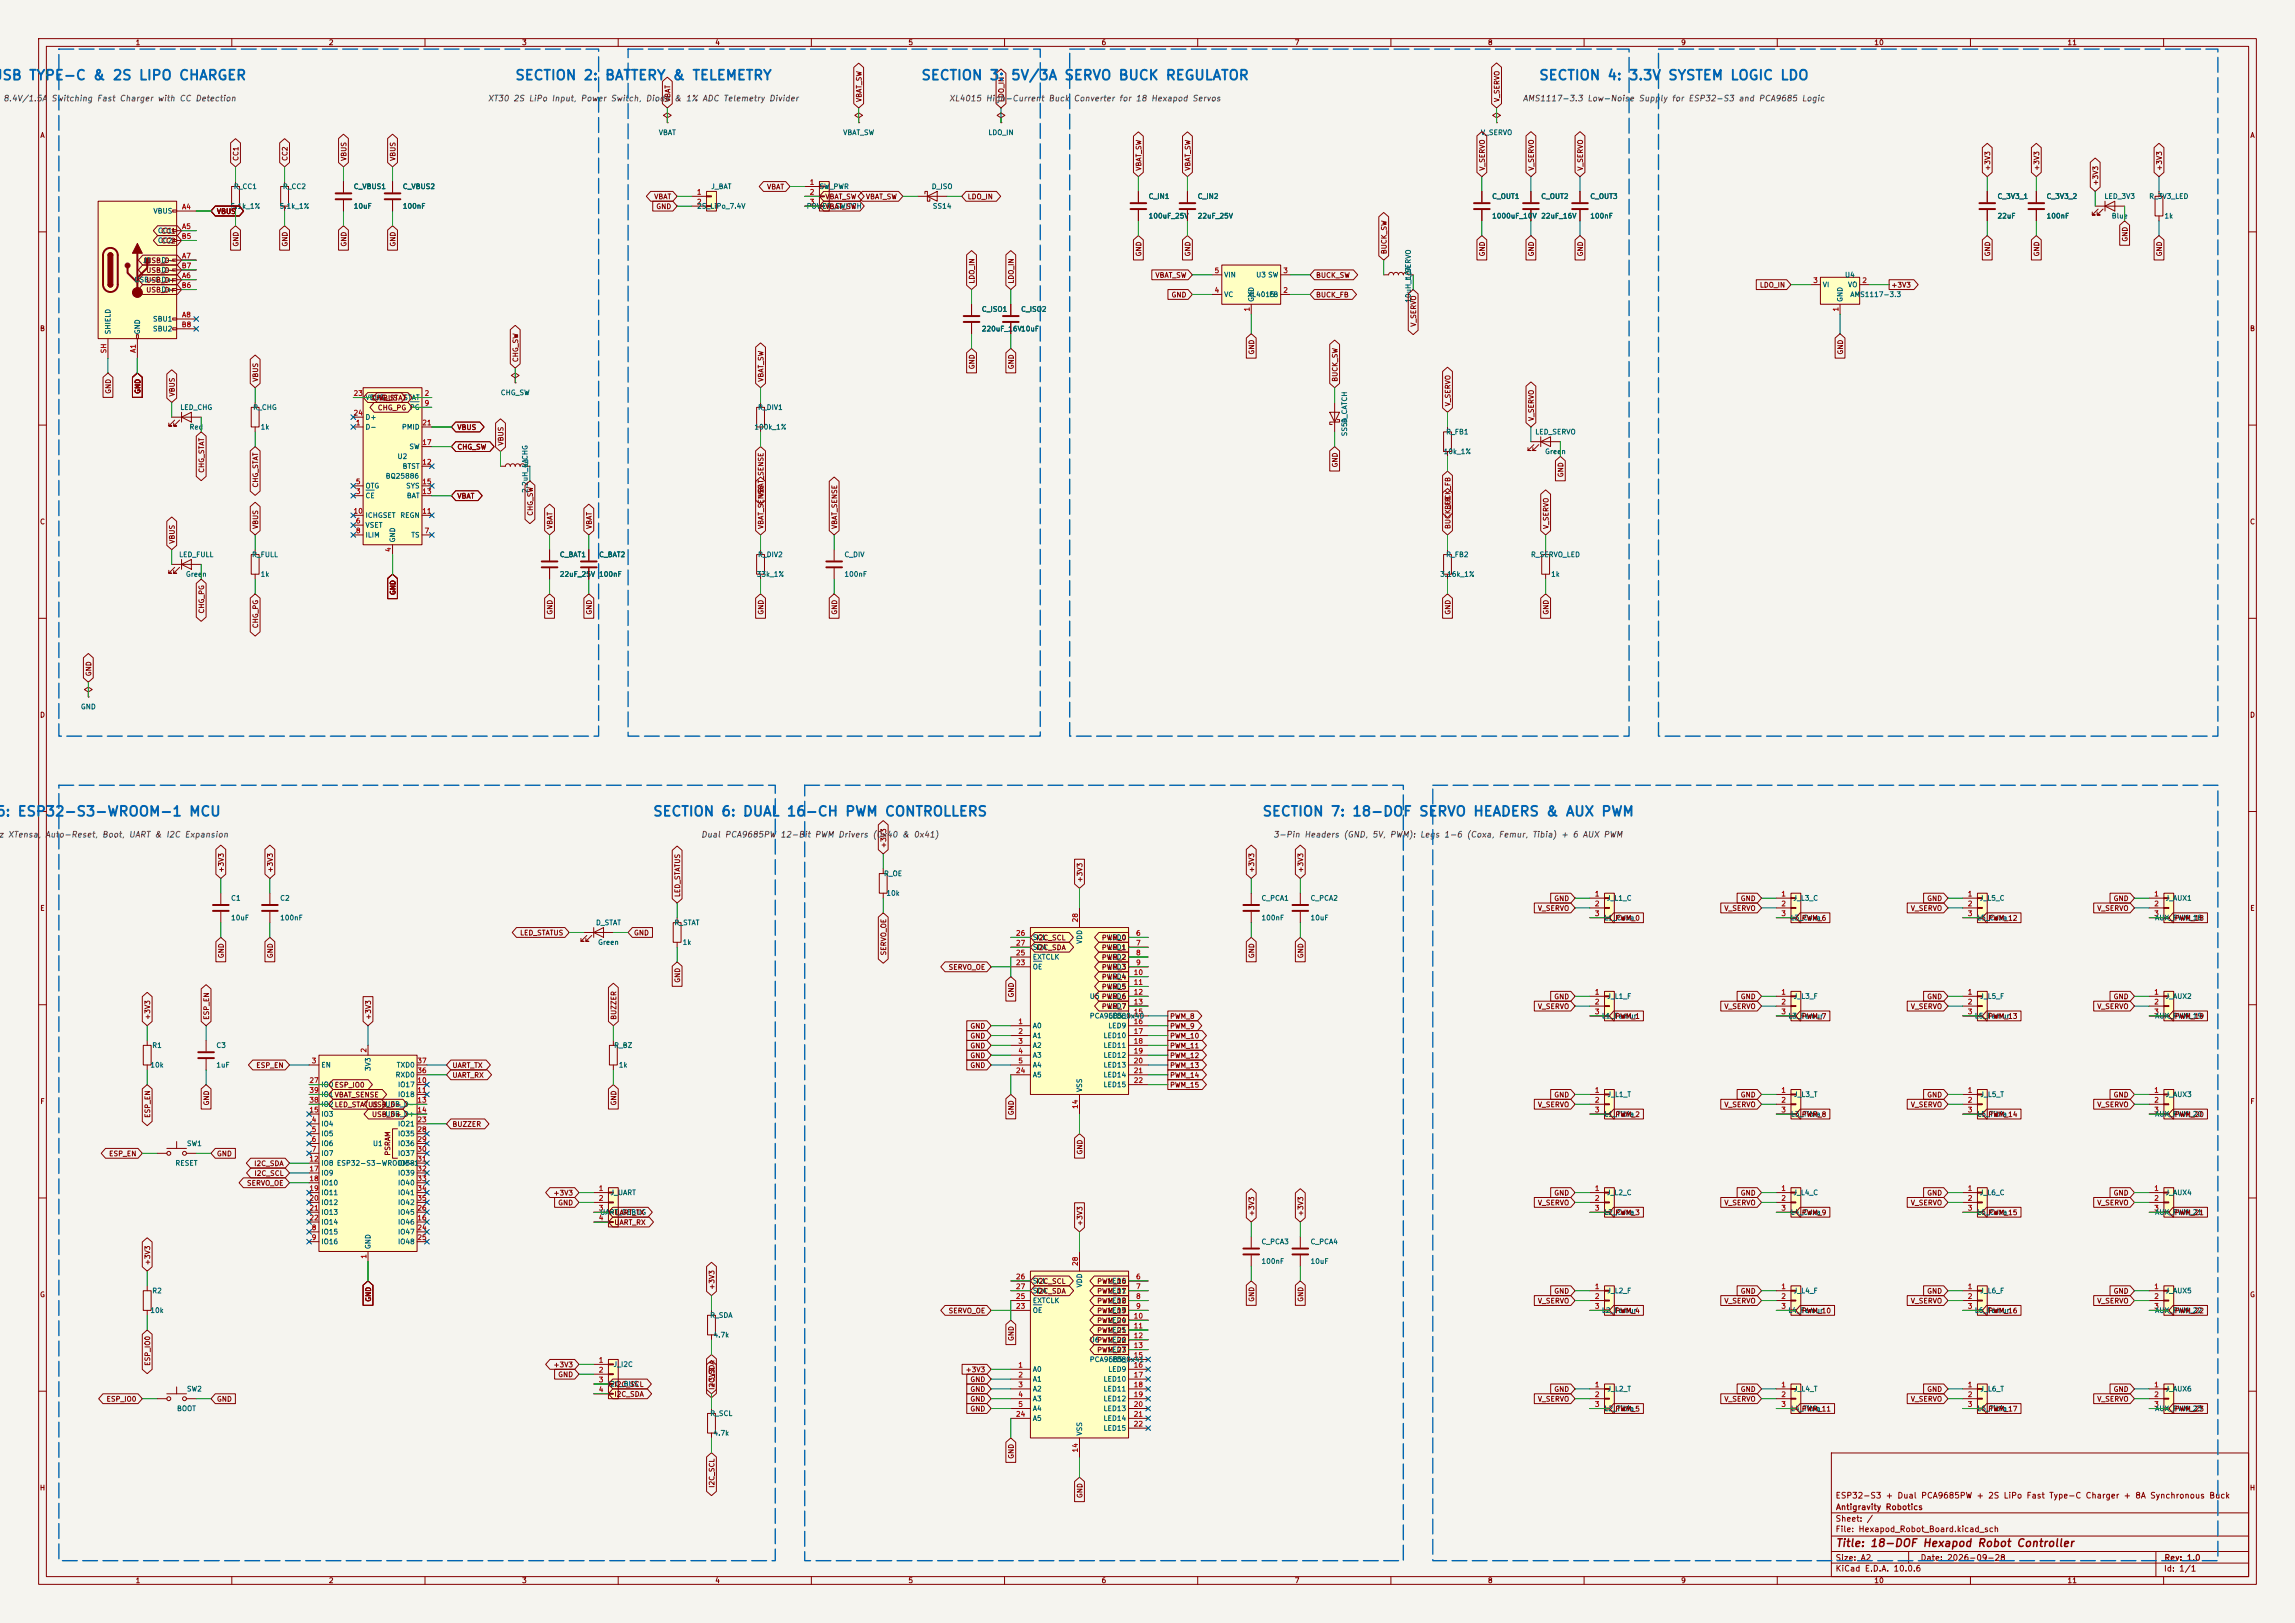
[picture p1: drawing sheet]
<svg xmlns="http://www.w3.org/2000/svg" width="594mm" height="420mm" viewBox="0 0 594 420" stroke-linecap="round" stroke-linejoin="round" font-family="sans-serif">
<defs><g id="words">
<g font-size="2.5" fill="#0064b4">
<text x=".4" y="21.4">SB TYPE-C &amp; 2S LIPO CHARGER</text>
<text x="133.2" y="21.4">SECTION 2:</text>
<text x="156.4" y="21.4">BATTERY &amp; TELEMETRY</text>
<text x="238.3" y="21.4">SECTION 3:</text>
<text x="261.5" y="21.4">5V/3A SERVO BUCK REGULATOR</text>
<text x="398.2" y="21.4">SECTION 4: 3.3V SYSTEM LOGIC LDO</text>
<text x="1.2" y="211.9">: ESP32-S3-WROOM-1 MCU</text>
<text x="168.8" y="211.9">SECTION 6: DUAL 16-CH PWM CONTROLLERS</text>
<text x="326.6" y="211.9">SECTION 7: 18-DOF SERVO HEADERS &amp; AUX PWM</text>
</g>
<text font-size="2" fill="#840000" x="475" y="400.8">Title: 18-DOF Hexapod Robot Controller</text>
<g font-size="1.5" fill="#505050">
<text x=".7" y="26.6">8.4V/1.5A</text>
<text x="13.1" y="26.6">Switching Fast Charger with CC Detection</text>
<text x="126.1" y="26.6">XT30 2S LiPo Input,</text>
<text x="150.1" y="26.6">Power Switch,</text>
<text x="167" y="26.6">Diode</text>
<text x="174.3" y="26.6">&amp; 1% ADC Telemetry Divider</text>
<text x="245.5" y="26.6">XL4015 High-Current Buck</text>
<text x="277.7" y="26.6">Converter for 18 Hexapod Servos</text>
<text x="394" y="26.6">AMS1117-3.3 Low-Noise Supply for ESP32-S3 and PCA9685 Logic</text>
<text x="-.4" y="217.1">z XTensa,</text>
<text x="11.6" y="217.1">Auto-Reset,</text>
<text x="26.3" y="217.1">Boot,</text>
<text x="33.2" y="217.1">UART &amp; I2C Expansion</text>
<text x="181.3" y="217.1">Dual PCA9685PW</text>
<text x="201.8" y="217.1">12-Bit PWM Drivers (0x40 &amp; 0x41)</text>
<text x="329.4" y="217.1">3-Pin Headers (GND,</text>
<text x="355" y="217.1">5V,</text>
<text x="359.6" y="217.1">PWM): Legs 1-6 (Coxa,</text>
<text x="387.7" y="217.1">Femur,</text>
<text x="396.4" y="217.1">Tibia) + 6 AUX PWM</text>
</g>
<g font-size="1.5" fill="#840000">
<text x="475" y="388.1">ESP32-S3 + Dual PCA9685PW + 2S LiPo Fast Type-C Charger + 8A Synchronous Buck</text>
<text x="475" y="394.1">Sheet: /</text>
<text x="475.1" y="391.1">Antigravity Robotics</text>
<text x="475" y="396.8">File: Hexapod_Robot_Board.kicad_sch</text>
<text x="475" y="407">KiCad E.D.A. 10.0.6</text>
<text x="475" y="404.2">Size: A2</text>
<text x="497" y="404.2">Date: 2026-09-28</text>
<text x="560" y="407">Id: 1/1</text>
<text x="560.1" y="404.2">Rev: 1.0</text>
</g>
<g font-size="1.3" fill="#840000">
<text x="35" y="12">1</text>
<text x="85" y="12">2</text>
<text x="135" y="12">3</text>
<text x="185" y="12">4</text>
<text x="235" y="12">5</text>
<text x="285" y="12">6</text>
<text x="335" y="12">7</text>
<text x="385" y="12">8</text>
<text x="435" y="12">9</text>
<text x="485" y="12">10</text>
<text x="535" y="12">11</text>
<text x="173.8" y="26.5" transform="rotate(-90 173.8 26.5)">VBAT</text>
<text x="223.3" y="26.5" transform="rotate(-90 223.3 26.5)">VBAT_SW</text>
<text x="260.1" y="26.5" transform="rotate(-90 260.1 26.5)">LDO_IN</text>
<text x="388.4" y="26.5" transform="rotate(-90 388.4 26.5)">V_SERVO</text>
<text x="10.3" y="36">A</text>
<text x="582.3" y="36">A</text>
<text x="62" y="41.8" transform="rotate(-90 62 41.8)">CC1</text>
<text x="74.7" y="41.8" transform="rotate(-90 74.7 41.8)">CC2</text>
<text x="90" y="41.8" transform="rotate(-90 90 41.8)">VBUS</text>
<text x="102.7" y="41.8" transform="rotate(-90 102.7 41.8)">VBUS</text>
<text x="295.7" y="44.3" transform="rotate(-90 295.7 44.3)">VBAT_SW</text>
<text x="308.4" y="44.3" transform="rotate(-90 308.4 44.3)">VBAT_SW</text>
<text x="384.6" y="44.3" transform="rotate(-90 384.6 44.3)">V_SERVO</text>
<text x="397.3" y="44.3" transform="rotate(-90 397.3 44.3)">V_SERVO</text>
<text x="410" y="44.3" transform="rotate(-90 410 44.3)">V_SERVO</text>
<text x="515.4" y="44.3" transform="rotate(-90 515.4 44.3)">+3V3</text>
<text x="528.1" y="44.3" transform="rotate(-90 528.1 44.3)">+3V3</text>
<text x="559.9" y="44.3" transform="rotate(-90 559.9 44.3)">+3V3</text>
<text x="169.2" y="51.9">VBAT</text>
<text x="198.4" y="49.3">VBAT</text>
<text x="213.5" y="51.9">VBAT_SW</text>
<text x="224" y="51.9">VBAT_SW</text>
<text x="250.3" y="51.9">LDO_IN</text>
<text x="543.3" y="48.1" transform="rotate(-90 543.3 48.1)">+3V3</text>
<text x="56" y="55.7">VBUS</text>
<text x="169.7" y="54.4">GND</text>
<text x="213.5" y="54.4">VBAT_SW</text>
<text x="41.6" y="63.3">CC2</text>
<text x="41.6" y="60.7">CC1</text>
<text x="62" y="63.9" transform="rotate(-90 62 63.9)">GND</text>
<text x="74.7" y="63.9" transform="rotate(-90 74.7 63.9)">GND</text>
<text x="90" y="63.9" transform="rotate(-90 90 63.9)">GND</text>
<text x="102.7" y="63.9" transform="rotate(-90 102.7 63.9)">GND</text>
<text x="359.2" y="65.9" transform="rotate(-90 359.2 65.9)">BUCK_SW</text>
<text x="551" y="62.7" transform="rotate(-90 551 62.7)">GND</text>
<text x="37.7" y="70.9">USB_D-</text>
<text x="37.7" y="68.4">USB_D-</text>
<text x="295.7" y="66.5" transform="rotate(-90 295.7 66.5)">GND</text>
<text x="308.4" y="66.5" transform="rotate(-90 308.4 66.5)">GND</text>
<text x="384.6" y="66.5" transform="rotate(-90 384.6 66.5)">GND</text>
<text x="397.3" y="66.5" transform="rotate(-90 397.3 66.5)">GND</text>
<text x="410" y="66.5" transform="rotate(-90 410 66.5)">GND</text>
<text x="515.4" y="66.5" transform="rotate(-90 515.4 66.5)">GND</text>
<text x="528.1" y="66.5" transform="rotate(-90 528.1 66.5)">GND</text>
<text x="559.9" y="66.5" transform="rotate(-90 559.9 66.5)">GND</text>
<text x="37.7" y="76">USB_D+</text>
<text x="37.7" y="73.4">USB_D+</text>
<text x="252.5" y="73.5" transform="rotate(-90 252.5 73.5)">LDO_IN</text>
<text x="262.7" y="73.5" transform="rotate(-90 262.7 73.5)">LDO_IN</text>
<text x="298.9" y="72.2">VBAT_SW</text>
<text x="303.1" y="77.3">GND</text>
<text x="340.5" y="72.2">BUCK_SW</text>
<text x="340.5" y="77.3">BUCK_FB</text>
<text x="455.4" y="74.7">LDO_IN</text>
<text x="489.4" y="74.7">+3V3</text>
<text x="10.2" y="86">B</text>
<text x="366.8" y="84.7" transform="rotate(-90 366.8 84.7)">V_SERVO</text>
<text x="582.2" y="86">B</text>
<text x="134.4" y="93.8" transform="rotate(-90 134.4 93.8)">CHG_SW</text>
<text x="252.5" y="95.7" transform="rotate(-90 252.5 95.7)">GND</text>
<text x="262.7" y="95.7" transform="rotate(-90 262.7 95.7)">GND</text>
<text x="324.9" y="91.9" transform="rotate(-90 324.9 91.9)">GND</text>
<text x="477.3" y="91.9" transform="rotate(-90 477.3 91.9)">GND</text>
<text x="67.1" y="98.9" transform="rotate(-90 67.1 98.9)">VBUS</text>
<text x="197.9" y="98.9" transform="rotate(-90 197.9 98.9)">VBAT_SW</text>
<text x="346.5" y="98.9" transform="rotate(-90 346.5 98.9)">BUCK_SW</text>
<text x="29" y="102" transform="rotate(-90 29 102)">GND</text>
<text x="36.6" y="102" transform="rotate(-90 36.6 102)">GND</text>
<text x="45.5" y="102.7" transform="rotate(-90 45.5 102.7)">VBUS</text>
<text x="96" y="103.9">CHG_STAT</text>
<text x="97.6" y="106.5">CHG_PG PG</text>
<text x="97.9" y="103.9">VBUS</text>
<text x="375.7" y="105.3" transform="rotate(-90 375.7 105.3)">V_SERVO</text>
<text x="118.2" y="111.5">VBUS</text>
<text x="397.3" y="109.1" transform="rotate(-90 397.3 109.1)">V_SERVO</text>
<text x="118.2" y="116.6">CHG_SW</text>
<text x="130.6" y="115.4" transform="rotate(-90 130.6 115.4)">VBUS</text>
<text x="53.1" y="122.5" transform="rotate(-90 53.1 122.5)">CHG_STAT</text>
<text x="346.5" y="121.1" transform="rotate(-90 346.5 121.1)">GND</text>
<text x="404.9" y="123.6" transform="rotate(-90 404.9 123.6)">GND</text>
<text x="67.1" y="126.3" transform="rotate(-90 67.1 126.3)">CHG_STAT</text>
<text x="118.2" y="129.3">VBAT</text>
<text x="197.9" y="128.7" transform="rotate(-90 197.9 128.7)">VBAT_SENSE</text>
<text x="10.2" y="136">C</text>
<text x="67.1" y="137" transform="rotate(-90 67.1 137)">VBUS</text>
<text x="138.2" y="133.6" transform="rotate(-90 138.2 133.6)">CHG_SW</text>
<text x="143.3" y="137" transform="rotate(-90 143.3 137)">VBAT</text>
<text x="153.5" y="137" transform="rotate(-90 153.5 137)">VBAT</text>
<text x="197.9" y="137" transform="rotate(-90 197.9 137)">VBAT_SENSE</text>
<text x="217" y="137" transform="rotate(-90 217 137)">VBAT_SENSE</text>
<text x="375.7" y="137" transform="rotate(-90 375.7 137)">BUCK_FB</text>
<text x="401.1" y="137" transform="rotate(-90 401.1 137)">V_SERVO</text>
<text x="582.2" y="136">C</text>
<text x="45.5" y="140.8" transform="rotate(-90 45.5 140.8)">VBUS</text>
<text x="102.7" y="154.1" transform="rotate(-90 102.7 154.1)">GND</text>
<text x="53.1" y="158.9" transform="rotate(-90 53.1 158.9)">CHG_PG</text>
<text x="143.3" y="159.2" transform="rotate(-90 143.3 159.2)">GND</text>
<text x="153.5" y="159.2" transform="rotate(-90 153.5 159.2)">GND</text>
<text x="197.9" y="159.2" transform="rotate(-90 197.9 159.2)">GND</text>
<text x="217" y="159.2" transform="rotate(-90 217 159.2)">GND</text>
<text x="375.7" y="159.2" transform="rotate(-90 375.7 159.2)">GND</text>
<text x="401.1" y="159.2" transform="rotate(-90 401.1 159.2)">GND</text>
<text x="67.1" y="162.7" transform="rotate(-90 67.1 162.7)">CHG_PG</text>
<text x="23.9" y="175.1" transform="rotate(-90 23.9 175.1)">GND</text>
<text x="10.2" y="186">D</text>
<text x="582.2" y="186">D</text>
<text x="229.7" y="219.6" transform="rotate(-90 229.7 219.6)">+3V3</text>
<text x="58.2" y="225.9" transform="rotate(-90 58.2 225.9)">+3V3</text>
<text x="70.9" y="225.9" transform="rotate(-90 70.9 225.9)">+3V3</text>
<text x="324.9" y="225.9" transform="rotate(-90 324.9 225.9)">+3V3</text>
<text x="337.6" y="225.9" transform="rotate(-90 337.6 225.9)">+3V3</text>
<text x="176.3" y="232.3" transform="rotate(-90 176.3 232.3)">LED_STATUS</text>
<text x="280.5" y="228.5" transform="rotate(-90 280.5 228.5)">+3V3</text>
<text x="402.1" y="233.5">GND</text>
<text x="450.4" y="233.5">GND</text>
<text x="498.7" y="233.5">GND</text>
<text x="546.9" y="233.5">GND</text>
<text x="10.3" y="236">E</text>
<text x="397.9" y="236">V_SERVO</text>
<text x="418" y="238.5">PWM_0</text>
<text x="446.2" y="236">V_SERVO</text>
<text x="466.2" y="238.5">PWM_6</text>
<text x="494.4" y="236">V_SERVO</text>
<text x="514.5" y="238.5">PWM_12</text>
<text x="542.7" y="236">V_SERVO</text>
<text x="562.7" y="238.5">PWM_18</text>
<text x="582.3" y="236">E</text>
<text x="134.5" y="242.4">LED_STATUS</text>
<text x="164" y="242.4">GND</text>
<text x="268.1" y="243.6">I2C_SCL</text>
<text x="285" y="243.6">PWM_0</text>
<text x="58.2" y="248.1" transform="rotate(-90 58.2 248.1)">GND</text>
<text x="70.9" y="248.1" transform="rotate(-90 70.9 248.1)">GND</text>
<text x="229.7" y="247.4" transform="rotate(-90 229.7 247.4)">SERVO_OE</text>
<text x="245.4" y="251.2">SERVO_OE</text>
<text x="268.1" y="246.2">I2C_SDA</text>
<text x="285" y="246.2">PWM_1</text>
<text x="285" y="248.7">PWM_2</text>
<text x="285" y="251.2">PWM_3</text>
<text x="324.9" y="248.1" transform="rotate(-90 324.9 248.1)">GND</text>
<text x="337.6" y="248.1" transform="rotate(-90 337.6 248.1)">GND</text>
<text x="176.3" y="254.4" transform="rotate(-90 176.3 254.4)">GND</text>
<text x="285" y="256.3">PWM_5</text>
<text x="285" y="253.8">PWM_4</text>
<text x="262.7" y="258.3" transform="rotate(-90 262.7 258.3)">GND</text>
<text x="285" y="261.4">PWM_7</text>
<text x="302.7" y="263.9">PWM_8</text>
<text x="397.9" y="261.4">V_SERVO</text>
<text x="402.1" y="258.9">GND</text>
<text x="418" y="263.9">PWM_1</text>
<text x="446.2" y="261.4">V_SERVO</text>
<text x="450.4" y="258.9">GND</text>
<text x="466.2" y="263.9">PWM_7</text>
<text x="494.4" y="261.4">V_SERVO</text>
<text x="498.7" y="258.9">GND</text>
<text x="514.5" y="263.9">PWM_13</text>
<text x="542.7" y="261.4">V_SERVO</text>
<text x="546.9" y="258.9">GND</text>
<text x="562.7" y="263.9">PWM_19</text>
<text x="39.2" y="264" transform="rotate(-90 39.2 264)">+3V3</text>
<text x="54.4" y="264" transform="rotate(-90 54.4 264)">ESP_EN</text>
<text x="96.3" y="264" transform="rotate(-90 96.3 264)">+3V3</text>
<text x="159.8" y="264" transform="rotate(-90 159.8 264)">BUZZER</text>
<text x="251" y="269">GND</text>
<text x="251" y="266.5">GND</text>
<text x="302.7" y="266.5">PWM_9</text>
<text x="302.7" y="269">PWM_10</text>
<text x="251" y="271.6">GND</text>
<text x="251" y="274.1">GND</text>
<text x="302.7" y="274.1">PWM_12</text>
<text x="302.7" y="271.6">PWM_11</text>
<text x="66.2" y="276.6">ESP_EN</text>
<text x="117" y="276.6">UART_TX</text>
<text x="117" y="279.2">UART_RX</text>
<text x="251" y="276.6">GND</text>
<text x="302.7" y="279.2">PWM_14</text>
<text x="302.7" y="281.7">PWM_15</text>
<text x="302.7" y="276.6">PWM_13</text>
<text x="10.3" y="286">F</text>
<text x="54.4" y="286.2" transform="rotate(-90 54.4 286.2)">GND</text>
<text x="96.1" y="286.8">USB_D-</text>
<text x="159.8" y="286.2" transform="rotate(-90 159.8 286.2)">GND</text>
<text x="397.9" y="286.8">V_SERVO</text>
<text x="402.1" y="284.3">GND</text>
<text x="446.2" y="286.8">V_SERVO</text>
<text x="450.4" y="284.3">GND</text>
<text x="494.4" y="286.8">V_SERVO</text>
<text x="498.7" y="284.3">GND</text>
<text x="542.7" y="286.8">V_SERVO</text>
<text x="546.9" y="284.3">GND</text>
<text x="582.3" y="286">F</text>
<text x="39.2" y="289.4" transform="rotate(-90 39.2 289.4)">ESP_EN</text>
<text x="96.1" y="289.3">USB_D+</text>
<text x="117" y="291.9">BUZZER</text>
<text x="262.7" y="288.7" transform="rotate(-90 262.7 288.7)">GND</text>
<text x="418" y="289.3">PWM_2</text>
<text x="466.2" y="289.3">PWM_8</text>
<text x="514.5" y="289.3">PWM_14</text>
<text x="562.7" y="289.3">PWM_20</text>
<text x="28.1" y="299.5">ESP_EN</text>
<text x="56" y="299.5">GND</text>
<text x="101.3" y="299.2" transform="rotate(-90 101.3 299.2)">PSRAM</text>
<text x="280.5" y="298.9" transform="rotate(-90 280.5 298.9)">GND</text>
<text x="65.7" y="302">I2C_SDA</text>
<text x="65.7" y="304.6">I2C_SCL</text>
<text x="63.8" y="307.1">SERVO_OE</text>
<text x="143.1" y="309.7">+3V3</text>
<text x="402.1" y="309.7">GND</text>
<text x="450.4" y="309.7">GND</text>
<text x="498.7" y="309.7">GND</text>
<text x="546.9" y="309.7">GND</text>
<text x="144.3" y="312.2">GND</text>
<text x="158.9" y="314.7">UART_TX</text>
<text x="158.9" y="317.3">UART_RX</text>
<text x="280.5" y="317.4" transform="rotate(-90 280.5 317.4)">+3V3</text>
<text x="324.9" y="314.8" transform="rotate(-90 324.9 314.8)">+3V3</text>
<text x="337.6" y="314.8" transform="rotate(-90 337.6 314.8)">+3V3</text>
<text x="397.9" y="312.2">V_SERVO</text>
<text x="418" y="314.7">PWM_3</text>
<text x="446.2" y="312.2">V_SERVO</text>
<text x="466.2" y="314.7">PWM_9</text>
<text x="494.4" y="312.2">V_SERVO</text>
<text x="514.5" y="314.7">PWM_15</text>
<text x="542.7" y="312.2">V_SERVO</text>
<text x="562.7" y="314.7">PWM_21</text>
<text x="39.2" y="327.5" transform="rotate(-90 39.2 327.5)">+3V3</text>
<text x="10.2" y="336">G</text>
<text x="185.2" y="333.9" transform="rotate(-90 185.2 333.9)">+3V3</text>
<text x="268.1" y="335.1">I2C_SDA</text>
<text x="268.1" y="332.5">I2C_SCL</text>
<text x="283.8" y="335.1">PWM_17</text>
<text x="283.8" y="332.5">PWM_16</text>
<text x="402.1" y="335.1">GND</text>
<text x="450.4" y="335.1">GND</text>
<text x="498.7" y="335.1">GND</text>
<text x="546.9" y="335.1">GND</text>
<text x="582.2" y="336">G</text>
<text x="96.3" y="337" transform="rotate(-90 96.3 337)">GND</text>
<text x="245.4" y="340.1">SERVO_OE</text>
<text x="283.8" y="340.1">PWM_19</text>
<text x="283.8" y="337.6">PWM_18</text>
<text x="324.9" y="337" transform="rotate(-90 324.9 337)">GND</text>
<text x="337.6" y="337" transform="rotate(-90 337.6 337)">GND</text>
<text x="397.9" y="337.6">V_SERVO</text>
<text x="418" y="340.1">PWM_4</text>
<text x="446.2" y="337.6">V_SERVO</text>
<text x="466.2" y="340.1">PWM_10</text>
<text x="494.4" y="337.6">V_SERVO</text>
<text x="514.5" y="340.1">PWM_16</text>
<text x="542.7" y="337.6">V_SERVO</text>
<text x="562.7" y="340.1">PWM_22</text>
<text x="262.7" y="347.2" transform="rotate(-90 262.7 347.2)">GND</text>
<text x="283.8" y="342.7">PWM_20</text>
<text x="283.8" y="347.8">PWM_22</text>
<text x="283.8" y="345.2">PWM_21</text>
<text x="39.2" y="353.6" transform="rotate(-90 39.2 353.6)">ESP_IO0</text>
<text x="283.8" y="350.3">PWM_23</text>
<text x="143.1" y="354.1">+3V3</text>
<text x="144.3" y="356.7">GND</text>
<text x="158.9" y="359.2">I2C_SCL</text>
<text x="185.2" y="359.8" transform="rotate(-90 185.2 359.8)">I2C_SDA</text>
<text x="185.2" y="359.3" transform="rotate(-90 185.2 359.3)">+3V3</text>
<text x="249.8" y="355.4">+3V3</text>
<text x="251" y="357.9">GND</text>
<text x="27.4" y="363">ESP_IO0</text>
<text x="56" y="363">GND</text>
<text x="158.9" y="361.7">I2C_SDA</text>
<text x="251" y="365.5">GND</text>
<text x="251" y="363">GND</text>
<text x="251" y="360.5">GND</text>
<text x="397.9" y="363">V_SERVO</text>
<text x="402.1" y="360.5">GND</text>
<text x="418" y="365.5">PWM_5</text>
<text x="446.2" y="363">V_SERVO</text>
<text x="450.4" y="360.5">GND</text>
<text x="466.2" y="365.5">PWM_11</text>
<text x="494.4" y="363">V_SERVO</text>
<text x="498.7" y="360.5">GND</text>
<text x="514.5" y="365.5">PWM_17</text>
<text x="542.7" y="363">V_SERVO</text>
<text x="546.9" y="360.5">GND</text>
<text x="562.7" y="365.5">PWM_23</text>
<text x="262.7" y="377.6" transform="rotate(-90 262.7 377.6)">GND</text>
<text x="10.2" y="386">H</text>
<text x="185.2" y="385.1" transform="rotate(-90 185.2 385.1)">I2C_SCL</text>
<text x="280.5" y="387.8" transform="rotate(-90 280.5 387.8)">GND</text>
<text x="582.2" y="386">H</text>
<text x="35" y="410">1</text>
<text x="85" y="410">2</text>
<text x="135" y="410">3</text>
<text x="185" y="410">4</text>
<text x="235" y="410">5</text>
<text x="285" y="410">6</text>
<text x="335" y="410">7</text>
<text x="385" y="410">8</text>
<text x="435" y="410">9</text>
<text x="485" y="410">10</text>
<text x="535" y="410">11</text>
</g>
<g font-size="1.3" fill="#006464">
<text x="170.4" y="35.3">VBAT</text>
<text x="218.1" y="35.3">VBAT_SW</text>
<text x="255.7" y="35.3">LDO_IN</text>
<text x="383.2" y="35.3">V_SERVO</text>
<text x="60.4" y="49.2">R_CC1</text>
<text x="73.1" y="49.2">R_CC2</text>
<text x="91.4" y="49.2">C_VBUS1</text>
<text x="104.1" y="49.2">C_VBUS2</text>
<text x="183.9" y="49.2">J_BAT</text>
<text x="212" y="49.2">SW_PWR</text>
<text x="241" y="49.2">D_ISO</text>
<text x="297.2" y="51.8">C_IN1</text>
<text x="309.9" y="51.8">C_IN2</text>
<text x="386.1" y="51.8">C_OUT1</text>
<text x="398.8" y="51.8">C_OUT2</text>
<text x="411.5" y="51.8">C_OUT3</text>
<text x="516.9" y="51.8">C_3V3_1</text>
<text x="529.6" y="51.8">C_3V3_2</text>
<text x="544.6" y="51.8">LED_3V3</text>
<text x="556.1" y="51.8">R_3V3_LED</text>
<text x="39.6" y="55.6">VBUS</text>
<text x="59.5" y="54.3">5.1k_1%</text>
<text x="72.2" y="54.3">5.1k_1%</text>
<text x="91.4" y="54.3">10uF</text>
<text x="104.1" y="54.3">100nF</text>
<text x="180.3" y="54.3">2S_LiPo_7.4V</text>
<text x="208.6" y="54.3">POWER_SWITCH</text>
<text x="241.3" y="54.3">SS14</text>
<text x="297.2" y="56.8">100uF_25V</text>
<text x="309.9" y="56.8">22uF_25V</text>
<text x="386.1" y="56.8">1000uF_10V</text>
<text x="398.8" y="56.8">22uF_16V</text>
<text x="411.5" y="56.8">100nF</text>
<text x="516.9" y="56.8">22uF</text>
<text x="529.6" y="56.8">100nF</text>
<text x="546.4" y="56.8">Blue</text>
<text x="560.1" y="56.8">1k</text>
<text x="40.7" y="60.7">CC1</text>
<text x="40.7" y="63.2">CC2</text>
<text x="36.9" y="68.3">J1</text>
<text x="41.6" y="68.3">D-</text>
<text x="41.6" y="70.8">D-</text>
<text x="34.6" y="73.4">USB-CD+</text>
<text x="41.6" y="75.9">D+</text>
<text x="316.7" y="77.2">VC</text>
<text x="316.7" y="72.1">VIN</text>
<text x="322.7" y="77.2">XL4015</text>
<text x="325" y="72.1">U3 SW</text>
<text x="328.4" y="77.2">FB</text>
<text x="365.5" y="72.7" transform="rotate(-90 365.5 72.7)">L_SERVO</text>
<text x="471.7" y="74.6">VI</text>
<text x="477.4" y="72.1">U4</text>
<text x="478.2" y="74.6">VO</text>
<text x="478.8" y="77.2">AMS1117-3.3</text>
<text x="39.5" y="83.5">SBU1</text>
<text x="254" y="81">C_ISO1</text>
<text x="264.1" y="81">C_ISO2</text>
<text x="324.8" y="78.3" transform="rotate(-90 324.8 78.3)">GND</text>
<text x="365.5" y="78.5" transform="rotate(-90 365.5 78.5)">10uH_10A</text>
<text x="477.2" y="78.3" transform="rotate(-90 477.2 78.3)">GND</text>
<text x="28.9" y="86.6" transform="rotate(-90 28.9 86.6)">SHIELD</text>
<text x="36.5" y="86.6" transform="rotate(-90 36.5 86.6)">GND</text>
<text x="39.5" y="86.1">SBU2</text>
<text x="254" y="86.1">220uF_16V10uF</text>
<text x="46.5" y="106.4">LED_CHG</text>
<text x="65.4" y="106.4">R_CHG</text>
<text x="94.5" y="103.8">VBUS</text>
<text x="104.3" y="103.8">STAT</text>
<text x="129.5" y="102.6">CHG_SW</text>
<text x="196.1" y="106.4">R_DIV1</text>
<text x="48.9" y="111.5">Red</text>
<text x="67.3" y="111.5">1k</text>
<text x="94.5" y="111.5">D-</text>
<text x="94.5" y="108.9">D+</text>
<text x="103.9" y="111.5">PMID</text>
<text x="195.1" y="111.5">100k_1%</text>
<text x="348.9" y="113" transform="rotate(-90 348.9 113)">SS54</text>
<text x="348.9" y="109.6" transform="rotate(-90 348.9 109.6)">D_CATCH</text>
<text x="374.2" y="112.7">R_FB1</text>
<text x="397.2" y="112.7">LED_SERVO</text>
<text x="102.7" y="119.1">U2</text>
<text x="105.8" y="116.5">SW</text>
<text x="373.5" y="117.8">10k_1%</text>
<text x="399.8" y="117.8">Green</text>
<text x="99.7" y="124.2">BQ25886</text>
<text x="104.1" y="121.6">BTST</text>
<text x="136.9" y="121.2" transform="rotate(-90 136.9 121.2)">L_CHG</text>
<text x="94.5" y="129.2">CE</text>
<text x="94.5" y="126.7">OTG</text>
<text x="105" y="126.7">SYS</text>
<text x="105.2" y="129.2">BAT</text>
<text x="136.9" y="127.7" transform="rotate(-90 136.9 127.7)">2.2uH_4A</text>
<text x="94.5" y="136.9">VSET</text>
<text x="94.5" y="134.3">ICHGSET</text>
<text x="103.5" y="134.3">REGN</text>
<text x="94.5" y="139.4">ILIM</text>
<text x="102.6" y="140.5" transform="rotate(-90 102.6 140.5)">GND</text>
<text x="106.3" y="139.4">TS</text>
<text x="46.2" y="144.5">LED_FULL</text>
<text x="48" y="149.6">Green</text>
<text x="65.1" y="144.5">R_FULL</text>
<text x="67.3" y="149.6">1k</text>
<text x="144.8" y="144.5">C_BAT1</text>
<text x="144.8" y="149.6">22uF_25V 100nF</text>
<text x="154.9" y="144.5">C_BAT2</text>
<text x="195.7" y="149.6">33k_1%</text>
<text x="196.1" y="144.5">R_DIV2</text>
<text x="218.4" y="144.5">C_DIV</text>
<text x="218.4" y="149.6">100nF</text>
<text x="372.6" y="149.6">3.16k_1%</text>
<text x="374.2" y="144.5">R_FB2</text>
<text x="396.1" y="144.5">R_SERVO_LED</text>
<text x="401.3" y="149.6">1k</text>
<text x="20.8" y="183.8">GND</text>
<text x="228.7" y="227">R_OE</text>
<text x="59.7" y="233.4">C1</text>
<text x="72.4" y="233.4">C2</text>
<text x="229.3" y="232.1">10k</text>
<text x="326.4" y="233.4">C_PCA1</text>
<text x="339.1" y="233.4">C_PCA2</text>
<text x="415.8" y="233.4">J_L1_C</text>
<text x="464" y="233.4">J_L3_C</text>
<text x="512.3" y="233.4">J_L5_C</text>
<text x="560.4" y="233.4">J_AUX1</text>
<text x="59.7" y="238.5">10uF</text>
<text x="72.4" y="238.5">100nF</text>
<text x="154.1" y="239.7">D_STAT</text>
<text x="174.4" y="239.7">R_STAT</text>
<text x="326.4" y="238.5">100nF</text>
<text x="339.1" y="238.5">10uF</text>
<text x="415.1" y="238.5">L1_Coxa</text>
<text x="463.3" y="238.5">L3_Coxa</text>
<text x="511.6" y="238.5">L5_Coxa</text>
<text x="557.7" y="238.5">AUX_PWM_18</text>
<text x="154.7" y="244.8">Green</text>
<text x="176.6" y="244.8">1k</text>
<text x="267.2" y="243.5">SCL</text>
<text x="280.4" y="244.4" transform="rotate(-90 280.4 244.4)">VDD</text>
<text x="286.7" y="243.5">LED0</text>
<text x="267.2" y="251.2">OE</text>
<text x="267.2" y="248.6">EXTCLK</text>
<text x="267.2" y="246.1">SDA</text>
<text x="286.7" y="246.1">LED1</text>
<text x="286.7" y="248.6">LED2</text>
<text x="286.7" y="251.2">LED3</text>
<text x="286.7" y="253.7">LED4</text>
<text x="286.7" y="256.2">LED5</text>
<text x="281.9" y="258.8">U5 PWM_6</text>
<text x="281.9" y="263.9">PCA9685_0x40</text>
<text x="286.7" y="258.8">LED6</text>
<text x="286.7" y="261.3">LED7</text>
<text x="286.7" y="263.9">LED8</text>
<text x="414.5" y="263.9">L1_Femur</text>
<text x="415.9" y="258.8">J_L1_F</text>
<text x="462.7" y="263.9">L3_Femur</text>
<text x="464.1" y="258.8">J_L3_F</text>
<text x="511" y="263.9">L5_Femur</text>
<text x="512.4" y="258.8">J_L5_F</text>
<text x="557.7" y="263.9">AUX_PWM_19</text>
<text x="560.4" y="258.8">J_AUX2</text>
<text x="267.2" y="266.4">A0</text>
<text x="267.2" y="268.9">A1</text>
<text x="285.5" y="268.9">LED10</text>
<text x="286.7" y="266.4">LED9</text>
<text x="39.3" y="271.5">R1</text>
<text x="55.9" y="271.5">C3</text>
<text x="158.8" y="271.5">R_BZ</text>
<text x="267.2" y="271.5">A2</text>
<text x="267.2" y="274">A3</text>
<text x="285.5" y="271.5">LED11</text>
<text x="285.5" y="274">LED12</text>
<text x="38.8" y="276.6">10k</text>
<text x="55.9" y="276.6">1uF</text>
<text x="83" y="276.6">EN</text>
<text x="83" y="281.6">IO0ESP_IO0</text>
<text x="96.2" y="277.3" transform="rotate(-90 96.2 277.3)">3V3</text>
<text x="102.3" y="279.1">RXD0</text>
<text x="102.6" y="276.6">TXD0</text>
<text x="102.9" y="281.6">IO17</text>
<text x="160" y="276.6">1k</text>
<text x="267.2" y="276.6">A4</text>
<text x="267.2" y="279.1">A5</text>
<text x="285.5" y="276.6">LED13</text>
<text x="285.5" y="279.1">LED14</text>
<text x="285.5" y="281.6">LED15</text>
<text x="83" y="286.7">IO2LED_STATUS</text>
<text x="83" y="284.2">IO1VBAT_SENSE</text>
<text x="99.6" y="286.7">USB_D-</text>
<text x="102.9" y="284.2">IO18</text>
<text x="280.4" y="282.7" transform="rotate(-90 280.4 282.7)">VSS</text>
<text x="415.9" y="284.2">J_L1_T</text>
<text x="464.2" y="284.2">J_L3_T</text>
<text x="512.4" y="284.2">J_L5_T</text>
<text x="560.4" y="284.2">J_AUX3</text>
<text x="83" y="291.8">IO4</text>
<text x="83" y="289.3">IO3</text>
<text x="99.6" y="289.3">USB_D+</text>
<text x="102.9" y="291.8">IO21</text>
<text x="415.1" y="289.3">L1_Tibia</text>
<text x="463.4" y="289.3">L3_Tibia</text>
<text x="511.7" y="289.3">L5_Tibia</text>
<text x="557.7" y="289.3">AUX_PWM_20</text>
<text x="48.2" y="296.9">SW1</text>
<text x="83" y="294.3">IO5</text>
<text x="83" y="296.9">IO6</text>
<text x="83" y="299.4">IO7</text>
<text x="96.4" y="296.9">U1</text>
<text x="102.9" y="294.3">IO35</text>
<text x="102.9" y="296.9">IO36</text>
<text x="102.9" y="299.4">IO37</text>
<text x="45.3" y="302">RESET</text>
<text x="83" y="302">IO8 ESP32-S3-WROOM-1</text>
<text x="83" y="304.5">IO9</text>
<text x="102.9" y="302">IO38</text>
<text x="102.9" y="304.5">IO39</text>
<text x="83" y="307">IO10</text>
<text x="83" y="309.6">IO11</text>
<text x="102.9" y="307">IO40</text>
<text x="102.9" y="309.6">IO41</text>
<text x="157.9" y="309.6">J_UART</text>
<text x="415.8" y="309.6">J_L2_C</text>
<text x="464" y="309.6">J_L4_C</text>
<text x="512.3" y="309.6">J_L6_C</text>
<text x="560.4" y="309.6">J_AUX4</text>
<text x="83" y="312.1">IO12</text>
<text x="83" y="314.7">IO13</text>
<text x="83" y="317.2">IO14</text>
<text x="102.9" y="317.2">IO46</text>
<text x="102.9" y="314.7">IO45</text>
<text x="102.9" y="312.1">IO42</text>
<text x="155.2" y="314.7">UART_DEBUG</text>
<text x="415.1" y="314.7">L2_Coxa</text>
<text x="463.3" y="314.7">L4_Coxa</text>
<text x="511.6" y="314.7">L6_Coxa</text>
<text x="557.7" y="314.7">AUX_PWM_21</text>
<text x="83" y="319.7">IO15</text>
<text x="83" y="322.3">IO16</text>
<text x="96.2" y="323.4" transform="rotate(-90 96.2 323.4)">GND</text>
<text x="102.9" y="319.7">IO47</text>
<text x="102.9" y="322.3">IO48</text>
<text x="326.4" y="322.3">C_PCA3</text>
<text x="339.1" y="322.3">C_PCA4</text>
<text x="326.4" y="327.4">100nF</text>
<text x="339.1" y="327.4">10uF</text>
<text x="39.3" y="335">R2</text>
<text x="267.2" y="332.4">SCL</text>
<text x="267.2" y="335">SDA</text>
<text x="280.4" y="333.3" transform="rotate(-90 280.4 333.3)">VDD</text>
<text x="286.7" y="332.4">LED0</text>
<text x="286.7" y="335">LED1</text>
<text x="415.9" y="335">J_L2_F</text>
<text x="464.1" y="335">J_L4_F</text>
<text x="512.4" y="335">J_L6_F</text>
<text x="560.4" y="335">J_AUX5</text>
<text x="38.8" y="340.1">10k</text>
<text x="183.7" y="341.3">R_SDA</text>
<text x="267.2" y="340.1">OE</text>
<text x="267.2" y="337.5">EXTCLK</text>
<text x="286.7" y="337.5">LED2</text>
<text x="286.7" y="340.1">LED3</text>
<text x="414.5" y="340.1">L2_Femur</text>
<text x="462.7" y="340.1">L4_Femur</text>
<text x="511" y="340.1">L6_Femur</text>
<text x="557.7" y="340.1">AUX_PWM_22</text>
<text x="184.5" y="346.4">4.7k</text>
<text x="281.9" y="347.7">U6</text>
<text x="286.7" y="342.6">LED4</text>
<text x="286.7" y="345.1">LED5</text>
<text x="286.7" y="347.7">LED6</text>
<text x="281.9" y="352.8">PCA9685_0x41</text>
<text x="286.7" y="350.2">LED7</text>
<text x="286.7" y="352.8">LED8</text>
<text x="157.2" y="359.1">I2C_BUS</text>
<text x="158.7" y="354">J_I2C</text>
<text x="267.2" y="355.3">A0</text>
<text x="267.2" y="357.8">A1</text>
<text x="285.5" y="357.8">LED10</text>
<text x="286.7" y="355.3">LED9</text>
<text x="45.7" y="365.5">BOOT</text>
<text x="48.2" y="360.4">SW2</text>
<text x="267.2" y="360.4">A2</text>
<text x="267.2" y="362.9">A3</text>
<text x="267.2" y="365.5">A4</text>
<text x="285.5" y="360.4">LED11</text>
<text x="285.5" y="362.9">LED12</text>
<text x="285.5" y="365.5">LED13</text>
<text x="415.1" y="365.5">L2_Tibia</text>
<text x="415.9" y="360.4">J_L2_T</text>
<text x="463.4" y="365.5">L4_Tibia</text>
<text x="464.2" y="360.4">J_L4_T</text>
<text x="511.7" y="365.5">L6_Tibia</text>
<text x="512.4" y="360.4">J_L6_T</text>
<text x="557.7" y="365.5">AUX_PWM_23</text>
<text x="560.4" y="360.4">J_AUX6</text>
<text x="183.7" y="366.7">R_SCL</text>
<text x="184.5" y="371.8">4.7k</text>
<text x="267.2" y="368">A5</text>
<text x="280.4" y="371.6" transform="rotate(-90 280.4 371.6)">VSS</text>
<text x="285.5" y="368">LED14</text>
<text x="285.5" y="370.5">LED15</text>
</g>
<g font-size="1.3" fill="#a90000">
<text x="180.2" y="50.7">1</text>
<text x="180.2" y="53.2">2</text>
<text x="209.5" y="48.1">1</text>
<text x="209.5" y="50.7">2</text>
<text x="209.5" y="53.2">3</text>
<text x="47" y="54.5">A4</text>
<text x="47" y="59.6">A5</text>
<text x="46.9" y="62.1">B5</text>
<text x="46.9" y="69.7">B7</text>
<text x="47" y="67.2">A7</text>
<text x="314.2" y="71">5</text>
<text x="332" y="71">3</text>
<text x="46.9" y="74.8">B6</text>
<text x="47" y="72.3">A6</text>
<text x="314.2" y="76.1">4</text>
<text x="332" y="76.1">2</text>
<text x="469.2" y="73.5">3</text>
<text x="481.9" y="73.5">2</text>
<text x="47" y="82.4">A8</text>
<text x="323.7" y="80.7" transform="rotate(-90 323.7 80.7)">1</text>
<text x="476.1" y="80.7" transform="rotate(-90 476.1 80.7)">1</text>
<text x="46.9" y="85">B8</text>
<text x="27.8" y="91.6" transform="rotate(-90 27.8 91.6)">SH</text>
<text x="35.4" y="91.4" transform="rotate(-90 35.4 91.4)">A1</text>
<text x="91.4" y="102.7">23</text>
<text x="91.4" y="107.8">24</text>
<text x="109.8" y="102.7">2</text>
<text x="109.8" y="105.3">9</text>
<text x="92" y="110.4">1</text>
<text x="109.2" y="110.4">21</text>
<text x="109.2" y="115.4">17</text>
<text x="92" y="125.6">5</text>
<text x="109.2" y="120.5">12</text>
<text x="109.2" y="125.6">15</text>
<text x="92" y="128.1">3</text>
<text x="109.2" y="128.1">13</text>
<text x="91.4" y="133.2">10</text>
<text x="92" y="135.8">6</text>
<text x="109.2" y="133.2">11</text>
<text x="92" y="138.3">8</text>
<text x="101.5" y="143" transform="rotate(-90 101.5 143)">4</text>
<text x="109.8" y="138.3">7</text>
<text x="412.7" y="232.3">1</text>
<text x="460.9" y="232.3">1</text>
<text x="509.2" y="232.3">1</text>
<text x="557.4" y="232.3">1</text>
<text x="279.3" y="238.8" transform="rotate(-90 279.3 238.8)">28</text>
<text x="412.7" y="234.8">2</text>
<text x="412.7" y="237.4">3</text>
<text x="460.9" y="234.8">2</text>
<text x="460.9" y="237.4">3</text>
<text x="509.2" y="234.8">2</text>
<text x="509.2" y="237.4">3</text>
<text x="557.4" y="234.8">2</text>
<text x="557.4" y="237.4">3</text>
<text x="262.8" y="242.4">26</text>
<text x="262.8" y="245">27</text>
<text x="293.9" y="242.4">6</text>
<text x="293.9" y="245">7</text>
<text x="262.8" y="250.1">23</text>
<text x="262.8" y="247.5">25</text>
<text x="293.9" y="247.5">8</text>
<text x="293.9" y="250.1">9</text>
<text x="293.3" y="252.6">10</text>
<text x="293.3" y="255.1">11</text>
<text x="293.3" y="257.7">12</text>
<text x="412.7" y="257.7">1</text>
<text x="460.9" y="257.7">1</text>
<text x="509.2" y="257.7">1</text>
<text x="557.4" y="257.7">1</text>
<text x="293.3" y="260.2">13</text>
<text x="293.3" y="262.8">15</text>
<text x="412.7" y="260.2">2</text>
<text x="412.7" y="262.8">3</text>
<text x="460.9" y="260.2">2</text>
<text x="460.9" y="262.8">3</text>
<text x="509.2" y="260.2">2</text>
<text x="509.2" y="262.8">3</text>
<text x="557.4" y="260.2">2</text>
<text x="557.4" y="262.8">3</text>
<text x="263.4" y="265.3">1</text>
<text x="263.4" y="267.8">2</text>
<text x="293.3" y="265.3">16</text>
<text x="293.3" y="267.8">17</text>
<text x="80.5" y="275.5">3</text>
<text x="95.1" y="272.5" transform="rotate(-90 95.1 272.5)">2</text>
<text x="107.9" y="275.5">37</text>
<text x="263.4" y="270.4">3</text>
<text x="263.4" y="272.9">4</text>
<text x="263.4" y="275.5">5</text>
<text x="293.3" y="270.4">18</text>
<text x="293.3" y="272.9">19</text>
<text x="293.3" y="275.5">20</text>
<text x="79.9" y="280.5">27</text>
<text x="107.9" y="280.5">10</text>
<text x="107.9" y="278">36</text>
<text x="262.8" y="278">24</text>
<text x="293.3" y="278">21</text>
<text x="293.3" y="280.5">22</text>
<text x="79.9" y="285.6">38</text>
<text x="79.9" y="283.1">39</text>
<text x="107.9" y="283.1">11</text>
<text x="107.9" y="285.6">13</text>
<text x="279.3" y="287.1" transform="rotate(-90 279.3 287.1)">14</text>
<text x="412.7" y="283.1">1</text>
<text x="412.7" y="285.6">2</text>
<text x="460.9" y="283.1">1</text>
<text x="460.9" y="285.6">2</text>
<text x="509.2" y="283.1">1</text>
<text x="509.2" y="285.6">2</text>
<text x="557.4" y="283.1">1</text>
<text x="557.4" y="285.6">2</text>
<text x="79.9" y="288.2">15</text>
<text x="80.5" y="290.7">4</text>
<text x="80.5" y="293.2">5</text>
<text x="107.9" y="288.2">14</text>
<text x="107.9" y="290.7">23</text>
<text x="107.9" y="293.2">28</text>
<text x="412.7" y="288.2">3</text>
<text x="460.9" y="288.2">3</text>
<text x="509.2" y="288.2">3</text>
<text x="557.4" y="288.2">3</text>
<text x="80.5" y="295.8">6</text>
<text x="80.5" y="298.3">7</text>
<text x="107.9" y="295.8">29</text>
<text x="107.9" y="298.3">30</text>
<text x="79.9" y="300.9">12</text>
<text x="79.9" y="303.4">17</text>
<text x="79.9" y="305.9">18</text>
<text x="107.9" y="300.9">31</text>
<text x="107.9" y="303.4">32</text>
<text x="107.9" y="305.9">33</text>
<text x="79.9" y="308.5">19</text>
<text x="79.9" y="311">20</text>
<text x="107.9" y="308.5">34</text>
<text x="107.9" y="311">35</text>
<text x="154.8" y="308.5">1</text>
<text x="154.8" y="311">2</text>
<text x="412.7" y="308.5">1</text>
<text x="412.7" y="311">2</text>
<text x="460.9" y="308.5">1</text>
<text x="460.9" y="311">2</text>
<text x="509.2" y="308.5">1</text>
<text x="509.2" y="311">2</text>
<text x="557.4" y="308.5">1</text>
<text x="557.4" y="311">2</text>
<text x="79.9" y="313.6">21</text>
<text x="79.9" y="316.1">22</text>
<text x="107.9" y="316.1">16</text>
<text x="107.9" y="313.6">26</text>
<text x="154.8" y="313.6">3</text>
<text x="154.8" y="316.1">4</text>
<text x="412.7" y="313.6">3</text>
<text x="460.9" y="313.6">3</text>
<text x="509.2" y="313.6">3</text>
<text x="557.4" y="313.6">3</text>
<text x="80.5" y="318.6">8</text>
<text x="80.5" y="321.2">9</text>
<text x="107.9" y="318.6">24</text>
<text x="107.9" y="321.2">25</text>
<text x="95.1" y="325.9" transform="rotate(-90 95.1 325.9)">1</text>
<text x="279.3" y="327.7" transform="rotate(-90 279.3 327.7)">28</text>
<text x="262.8" y="331.3">26</text>
<text x="262.8" y="333.9">27</text>
<text x="293.9" y="331.3">6</text>
<text x="293.9" y="333.9">7</text>
<text x="412.7" y="333.9">1</text>
<text x="460.9" y="333.9">1</text>
<text x="509.2" y="333.9">1</text>
<text x="557.4" y="333.9">1</text>
<text x="262.8" y="339">23</text>
<text x="262.8" y="336.4">25</text>
<text x="293.3" y="341.5">10</text>
<text x="293.9" y="336.4">8</text>
<text x="293.9" y="339">9</text>
<text x="412.7" y="336.4">2</text>
<text x="412.7" y="339">3</text>
<text x="460.9" y="336.4">2</text>
<text x="460.9" y="339">3</text>
<text x="509.2" y="336.4">2</text>
<text x="509.2" y="339">3</text>
<text x="557.4" y="336.4">2</text>
<text x="557.4" y="339">3</text>
<text x="293.3" y="344">11</text>
<text x="293.3" y="346.6">12</text>
<text x="154.8" y="352.9">1</text>
<text x="293.3" y="349.1">13</text>
<text x="293.3" y="351.7">15</text>
<text x="154.8" y="355.5">2</text>
<text x="154.8" y="358">3</text>
<text x="263.4" y="354.2">1</text>
<text x="263.4" y="356.7">2</text>
<text x="263.4" y="359.3">3</text>
<text x="293.3" y="354.2">16</text>
<text x="293.3" y="356.7">17</text>
<text x="293.3" y="359.3">18</text>
<text x="412.7" y="359.3">1</text>
<text x="460.9" y="359.3">1</text>
<text x="509.2" y="359.3">1</text>
<text x="557.4" y="359.3">1</text>
<text x="154.8" y="360.5">4</text>
<text x="263.4" y="361.8">4</text>
<text x="263.4" y="364.4">5</text>
<text x="293.3" y="361.8">19</text>
<text x="293.3" y="364.4">20</text>
<text x="412.7" y="361.8">2</text>
<text x="412.7" y="364.4">3</text>
<text x="460.9" y="361.8">2</text>
<text x="460.9" y="364.4">3</text>
<text x="509.2" y="361.8">2</text>
<text x="509.2" y="364.4">3</text>
<text x="557.4" y="361.8">2</text>
<text x="557.4" y="364.4">3</text>
<text x="262.8" y="366.9">24</text>
<text x="293.3" y="366.9">21</text>
<text x="293.3" y="369.4">22</text>
<text x="279.3" y="376" transform="rotate(-90 279.3 376)">14</text>
</g>
</g></defs>
<path d="M0 0h594v420h-594z" fill="#f5f4ef" stroke="#f5f4ef" stroke-width=".26"/>
<g fill="none" stroke="#840000" stroke-width=".26">
<path d="M10 10h574v400h-574zM12 12h570v396h-570zM60 10v2M110 10v2M160 10v2M210 10v2M260 10v2M310 10v2M360 10v2M410 10v2M460 10v2M510 10v2"/>
<path d="M560 10v2M10 60h2M582 60h2M10 110h2M582 110h2M142.2 142.2v2.8M142.2 147.1v2.8M10 160h2M582 160h2M10 210h2M582 210h2M10 260h2"/>
<path d="M157.7 270.5h2.1v5.1h-2.1zM158.7 269.2v1.3M158.7 275.6v1.3M582 260h2M10 310h2M582 310h2M184.1 339.1v1.3M183.1 340.4h2.1v5h-2.1zM184.1 345.4v1.3M10 360h2M183.1 365.8h2.1v5h-2.1zM184.1 364.5v1.3"/>
<path d="M184.1 370.8v1.3M474 376h108v32h-108zM582 360h2M474 397.5h108M474 391.5h108M60 408v2M110 408v2M160 408v2M210 408v2M260 408v2M310 408v2M360 408v2"/>
<path d="M410 408v2M460 408v2M474 404.5h108M474 401.5h108M494 401.5v3M510 408v2M558 401.5v6.5M560 408v2"/>
</g>
<path d="M140.2 145.3h4.1M140.2 146.8h4.1" fill="none" stroke="#840000" stroke-width=".51"/>
<path d="M415.3 231.1h2.5v7.7h-2.5z" fill="#ffffc2"/>
<path d="M411.5 232.4h3.8M411.5 235h3.8M411.5 237.5h3.8M415.3 231.1h2.5v7.7h-2.5zM415.3 232.3h1.3v.2h-1.3zM415.3 234.8h1.3v.3h-1.3zM415.3 237.4h1.3v.2h-1.3z" fill="none" stroke="#840000" stroke-width=".26"/>
<path d="M415.3 256.5h2.5v7.7h-2.5z" fill="#ffffc2"/>
<path d="M411.5 257.8h3.8M415.3 256.5h2.5v7.7h-2.5zM415.3 257.7h1.3v.2h-1.3zM411.5 260.4h3.8M411.5 262.9h3.8M415.3 260.2h1.3v.3h-1.3zM415.3 262.8h1.3v.2h-1.3z" fill="none" stroke="#840000" stroke-width=".26"/>
<path d="M560.1 307.3h2.5v7.7h-2.5z" fill="#ffffc2"/>
<path d="M133.3 97.8l1.1-.6-1.1-.7-1 .7 1 .6v1.3M133.3 99.1h.1M556.3 308.6h3.8M556.3 311.2h3.8M556.3 313.7h3.8M560.1 307.3h2.5v7.7h-2.5zM560.1 308.5h1.2v.2h-1.2zM560.1 311h1.2v.3h-1.2zM560.1 313.6h1.2v.2h-1.2z" fill="none" stroke="#840000" stroke-width=".26"/>
<path d="M560.1 281.9h2.5v7.7h-2.5z" fill="#ffffc2"/>
<g fill="none" stroke="#840000" stroke-width=".26">
<path d="M65 105.4h2.1v5.1h-2.1zM66 104.1v1.3M66 110.5v1.3M174.2 238.8h2.1v5h-2.1zM175.3 237.5v1.3M151.1 241.3h7.6M151.9 242.1l-1.5 1.5h.7h-.7v-.8M153.2 242.1l-1.6 1.5h.8h-.8v-.8M153.7 241.3l2.5-1.3v2.6zM153.7 240v2.6M175.3 243.8v1.3M37.1 270.5h2v5.1h-2z"/>
<path d="M38.1 269.2v1.3M38.1 275.6v1.3M53.3 269.2v2.8M53.3 274.1v2.8M556.3 283.2h3.8M556.3 285.8h3.8M556.3 288.3h3.8M560.1 281.9h2.5v7.7h-2.5zM560.1 283.1h1.2v.2h-1.2zM560.1 285.6h1.2v.3h-1.2zM560.1 288.2h1.2v.2h-1.2z"/>
</g>
<path d="M51.3 272.3h4.1M51.3 273.8h4.1" fill="none" stroke="#840000" stroke-width=".51"/>
<path d="M25.4 52.1h20.3v35.5h-20.3z" fill="#ffffc2"/>
<g fill="none" stroke="#840000" stroke-width=".26">
<path d="M25.4 52.1h20.3v35.5h-20.3zM44.7 54.4h1v.5h-1zM44.7 59.4h1v.5h-1zM45.7 54.6h5.1M45.7 59.7h5.1M59.9 48.3h2.1v5h-2.1zM61 47v1.3M61 53.3v1.3M72.6 48.3h2.1v5h-2.1zM73.7 47v1.3M73.7 53.3v1.3M88.9 47v2.8"/>
<path d="M88.9 51.8v2.8M101.6 47v2.8M101.6 51.8v2.8M27.9 66l.2-.4 .5-.2 .4 .2 .2 .4M27.9 73.7l.2 .4 .5 .2 .4-.2 .2-.4M44.7 62h1v.5h-1zM44.7 67.1h1v.5h-1zM44.7 69.6h1v.5h-1zM44.7 72.1h1v.5h-1zM44.7 74.7h1v.5h-1zM45.7 72.4h5.1M45.7 67.3h5.1"/>
<path d="M45.7 62.2h5.1M45.7 74.9h5.1M45.7 69.9h5.1M27.9 87.6v5.1M35.3 86.6h.5v1h-.5zM35.6 87.6v5.1M44.7 82.3h1v.5h-1zM44.7 84.8h1v.5h-1zM45.7 82.6h5.1M45.7 85.1h5.1M69.8 231.1v2.8M69.8 236v2.8"/>
</g>
<path d="M86.9 50h4M86.9 51.6h4M99.6 50h4M99.6 51.6h4M27.2 64.7a1.9 1.9 0 0 1 2.1-.4 1.9 1.9 0 0 1 1.2 1.7v7.7a1.91 1.91 0 0 1-1.9 1.9 1.91 1.91 0 0 1-1.9-1.9v-7.8zM33 69.3v1.3l2.6 2.6M35.6 65.5v10.2M38.1 68.1v1.2l-2.5 2.6M67.8 234.2h4.1M67.8 235.7h4.1" fill="none" stroke="#840000" stroke-width=".51"/>
<g fill="#840000" stroke="#840000" stroke-width=".26">
<path d="M27.9 66h1.3v7.7h-1.3z"/>
<path d="M28.1 65.6l.7-.1 .4 .5h-1.3z"/>
<path d="M27.9 73.7h1.3l-.2 .4-.4 .2-.5-.2z"/>
<path d="M35.6 63l1.2 2.5h-2.5z"/>
<path d="M37.5 66.8h1.2v1.3h-1.2z"/>
<circle cx="33" cy="68.7" r=".63"/>
<circle cx="35.6" cy="75.7" r="1.27"/>
</g>
<path d="M266.7 240h25.4v43.2h-25.4z" fill="#ffffc2"/>
<g fill="none" stroke="#840000" stroke-width=".26">
<path d="M279.4 235v5M336.5 231.1v2.8M336.5 236v2.8M261.6 242.6h5.1M261.6 245.1h5.1M261.6 247.7h5.1M261.6 250.2h5.1M266.7 240h25.4v43.2h-25.4zM292.1 242.6h5.1M292.1 245.1h5.1M292.1 247.7h5.1M292.1 250.2h5.1"/>
<path d="M292.1 252.7h5.1M292.1 255.3h5.1M292.1 257.8h5.1M261.6 265.4h5.1M261.6 268h5.1M261.6 270.5h5.1M261.6 273.1h5.1M261.6 275.6h5.1M261.6 278.1h5.1M292.1 265.4h5.1M292.1 268h5.1M292.1 270.5h5.1"/>
<path d="M292.1 273.1h5.1M292.1 275.6h5.1M292.1 260.4h5.1M292.1 262.9h5.1M292.1 278.1h5.1M279.4 283.2v5.1M292.1 280.7h5.1"/>
</g>
<path d="M267.4 248.7h2.3" fill="none" stroke="#006464" stroke-width=".26"/>
<path d="M334.5 234.2h4.1M334.5 235.7h4.1" fill="none" stroke="#840000" stroke-width=".51"/>
<path d="M157.5 351.8h2.5v10.2h-2.5z" fill="#ffffc2"/>
<path d="M153.7 353.1h3.8M153.7 355.6h3.8M153.7 358.1h3.8M157.5 351.8h2.5v10.2h-2.5zM157.5 352.9h1.2v.3h-1.2zM157.5 355.5h1.2v.2h-1.2zM157.5 358h1.2v.3h-1.2zM153.7 360.7h3.8M157.5 360.6h1.2v.2h-1.2z" fill="none" stroke="#840000" stroke-width=".26"/>
<path d="M157.5 307.3h2.5v10.2h-2.5z" fill="#ffffc2"/>
<path d="M153.7 308.6h3.8M153.7 311.2h3.8M153.7 313.7h3.8M153.7 316.2h3.8M157.5 307.3h2.5v10.2h-2.5zM157.5 308.5h1.2v.2h-1.2zM157.5 311h1.2v.3h-1.2zM157.5 313.6h1.2v.2h-1.2zM157.5 316.1h1.2v.3h-1.2z" fill="none" stroke="#840000" stroke-width=".26"/>
<path d="M266.7 328.9h25.4v43.2h-25.4z" fill="#ffffc2"/>
<g fill="none" stroke="#840000" stroke-width=".26">
<path d="M396.2 114.3h7.7M397 115.1l-1.5 1.5h.7h-.7v-.8M398.3 115.1l-1.6 1.5h.8h-.8v-.8M398.8 114.3l2.5-1.3v2.6zM398.8 113v2.6M152.4 142.2v2.8M152.4 147.1v2.8M323.8 231.1v2.8M323.8 236v2.8M261.6 331.5h5.1M261.6 334h5.1M261.6 336.6h5.1"/>
<path d="M261.6 339.1h5.1M266.7 328.9h25.4v43.2h-25.4zM279.4 323.9v5M292.1 331.5h5.1M292.1 334h5.1M292.1 336.6h5.1M292.1 339.1h5.1M45.7 358.9v1.8M261.6 354.3h5.1M261.6 356.9h5.1M261.6 359.4h5.1M292.1 354.3h5.1"/>
<path d="M292.1 356.9h5.1M292.1 359.4h5.1M292.1 341.6h5.1M292.1 344.2h5.1M292.1 346.7h5.1M292.1 349.3h5.1M292.1 351.8h5.1M40.6 362h2.6M43.2 360.7h5.1M48.3 362h2.5M261.6 362h5.1M261.6 364.5h5.1"/>
<path d="M261.6 367h5.1M279.4 372.1v5.1M292.1 362h5.1M292.1 364.5h5.1M292.1 367h5.1M292.1 369.6h5.1"/>
<circle cx="43.7" cy="362" r=".51"/>
<circle cx="47.8" cy="362" r=".51"/>
</g>
<path d="M267.4 337.6h2.3" fill="none" stroke="#006464" stroke-width=".26"/>
<path d="M150.4 145.3h4M150.4 146.8h4M321.8 234.2h4.1M321.8 235.7h4.1" fill="none" stroke="#840000" stroke-width=".51"/>
<path d="M316.2 68.6h15.3v10.1h-15.3z" fill="#ffffc2"/>
<path d="M313.7 76.2h2.5M313.7 71.1h2.5M316.2 68.6h15.3v10.1h-15.3zM323.8 78.7v2.6M331.5 76.2h2.5M331.5 71.1h2.5" fill="none" stroke="#840000" stroke-width=".26"/>
<path d="M560.1 332.7h2.5v7.7h-2.5z" fill="#ffffc2"/>
<path d="M556.3 334h3.8M556.3 336.6h3.8M556.3 339.1h3.8M560.1 332.7h2.5v7.7h-2.5zM560.1 333.9h1.2v.2h-1.2zM560.1 336.4h1.2v.3h-1.2zM560.1 339h1.2v.2h-1.2z" fill="none" stroke="#840000" stroke-width=".26"/>
<path d="M560.1 358.1h2.5v7.7h-2.5z" fill="#ffffc2"/>
<g fill="none" stroke="#840000" stroke-width=".26">
<path d="M294.6 49.5v2.8M294.6 54.4v2.8M307.3 49.5v2.8M307.3 54.4v2.8M261.6 78.7v2.8M261.6 83.6v2.8M129.5 120.7h1.3l.2-.5 .4-.2 .5 .2 .2 .5 .2-.5 .4-.2 .5 .2 .1 .5 .2-.5 .5-.2 .4 .2 .2 .5 .2-.5 .5-.2 .4 .2 .2 .5h1.3M373.6 143.5h2.1v5.1h-2.1zM374.6 142.2v1.3M374.6 148.6v1.3M22.9 179.1l1-.7-1-.6-1.1 .6 1.1 .7v1.2M22.9 180.3h.1"/>
<path d="M57.1 231.1v2.8M57.1 236v2.8M227.6 226.1h2v5h-2zM228.6 224.8v1.3M228.6 231.1v1.3M556.3 359.4h3.8M560.1 358.1h2.5v7.7h-2.5zM560.1 359.3h1.2v.2h-1.2zM556.3 362h3.8M556.3 364.5h3.8M560.1 361.8h1.2v.3h-1.2zM560.1 364.4h1.2v.2h-1.2z"/>
</g>
<path d="M292.6 52.6h4.1M292.6 54.1h4.1M305.3 52.6h4.1M305.3 54.1h4.1M259.6 81.8h4.1M259.6 83.3h4.1M55.1 234.2h4.1M55.1 235.7h4.1" fill="none" stroke="#840000" stroke-width=".51"/>
<path d="M511.8 256.5h2.5v7.7h-2.5z" fill="#ffffc2"/>
<g fill="none" stroke="#840000" stroke-width=".26">
<path d="M387.3 30.5l1.1-.7-1.1-.6-1 .6 1 .7v1.3M387.3 31.8h.1M383.5 49.5v2.8M383.5 54.4v2.8M396.2 49.5v2.8M396.2 54.4v2.8M408.9 49.5v2.8M408.9 54.4v2.8M358.1 71.1h1.3l.2-.4 .4-.2 .5 .2 .2 .4 .2-.4 .4-.2 .5 .2 .1 .4 .2-.4 .5-.2 .4 .2 .2 .4 .2-.4 .5-.2 .4 .2 .2 .4h1.3M344.2 106.7h2.5l-1.3 2.5zM345.4 104.1v7.7M346.1 108.6h.6v.6h-2.5v.7h.6"/>
<path d="M373.6 111.8h2.1v5h-2.1zM374.6 110.5v1.3M374.6 116.8v1.3M399 143.5h2.1v5.1h-2.1zM400 142.2v1.3M400 148.6v1.3M508 257.8h3.8M511.8 256.5h2.5v7.7h-2.5zM511.8 257.7h1.3v.2h-1.3zM508 260.4h3.8M508 262.9h3.8M511.8 260.2h1.3v.3h-1.3z"/>
<path d="M511.8 262.8h1.3v.2h-1.3z"/>
</g>
<path d="M381.5 52.6h4.1M381.5 54.1h4.1M394.2 52.6h4.1M394.2 54.1h4.1M406.9 52.6h4.1M406.9 54.1h4.1" fill="none" stroke="#840000" stroke-width=".51"/>
<path d="M182.9 49.5h2.5v5.1h-2.5z" fill="#ffffc2"/>
<path d="M172.7 30.5l1-.7-1-.6-1 .6 1 .7v1.3M172.7 31.8h.1M179.1 50.8h3.8M179.1 53.3h3.8M182.9 49.5h2.5v5.1h-2.5zM182.9 50.7h1.2v.2h-1.2zM182.9 53.2h1.2v.3h-1.2zM44.4 108h7.7M45.2 108.7l-1.5 1.5h.7h-.7v-.7M46.5 108.7l-1.5 1.5h.7h-.7v-.7M47 108l2.5-1.3v2.5zM47 106.7v2.5" fill="none" stroke="#840000" stroke-width=".26"/>
<path d="M94 100.3h15.2v40.7h-15.2z" fill="#ffffc2"/>
<g fill="none" stroke="#840000" stroke-width=".26">
<path d="M542.3 53.3h7.6M543.1 54.1l-1.6 1.5h.8h-.8v-.7M544.3 54.1l-1.5 1.5h.8h-.8v-.7M544.8 53.3l2.6-1.2v2.5zM544.8 52.1v2.5M91.4 110.5h2.6M91.4 102.9h2.6M91.4 108h2.6M94 100.3h15.2v40.7h-15.2zM109.2 110.5h2.6M109.2 102.9h2.6M109.2 105.4h2.6"/>
<path d="M109.2 115.6h2.6M91.4 128.3h2.6M91.4 125.7h2.6M91.4 135.9h2.6M91.4 138.4h2.6M91.4 133.4h2.6M109.2 128.3h2.6M109.2 125.7h2.6M109.2 138.4h2.6M109.2 133.4h2.6M109.2 120.7h2.6M101.6 141v2.5"/>
</g>
<path d="M106.2 104h2.3M94.7 126.8h2.2" fill="none" stroke="#006464" stroke-width=".26"/>
<path d="M471.2 71.8h10.1v6.9h-10.1z" fill="#ffffc2"/>
<path d="M468.6 73.7h2.6M471.2 71.8h10.1v6.9h-10.1zM476.2 78.7v2.6M481.3 73.7h2.6" fill="none" stroke="#840000" stroke-width=".26"/>
<path d="M463.5 231.1h2.6v7.7h-2.6z" fill="#ffffc2"/>
<path d="M514.3 49.5v2.8M514.3 54.4v2.8M527 49.5v2.8M527 54.4v2.8M459.7 232.4h3.8M459.7 235h3.8M459.7 237.5h3.8M463.5 231.1h2.6v7.7h-2.6zM463.5 232.3h1.3v.2h-1.3zM463.5 234.8h1.3v.3h-1.3zM463.5 237.4h1.3v.2h-1.3z" fill="none" stroke="#840000" stroke-width=".26"/>
<path d="M512.3 52.6h4.1M512.3 54.1h4.1M525 52.6h4.1M525 54.1h4.1" fill="none" stroke="#840000" stroke-width=".51"/>
<path d="M463.5 281.9h2.6v7.7h-2.6z" fill="#ffffc2"/>
<path d="M459.7 283.2h3.8M459.7 285.8h3.8M459.7 288.3h3.8M463.5 281.9h2.6v7.7h-2.6zM463.5 283.1h1.3v.2h-1.3zM463.5 285.6h1.3v.3h-1.3zM463.5 288.2h1.3v.2h-1.3z" fill="none" stroke="#840000" stroke-width=".26"/>
<path d="M463.5 256.5h2.6v7.7h-2.6z" fill="#ffffc2"/>
<g fill="none" stroke="#840000" stroke-width=".26">
<path d="M557.8 50.8h2v5.1h-2zM558.8 49.5v1.3M558.8 55.9v1.3M195.8 105.4h2.1v5.1h-2.1zM196.8 104.1v1.3M196.8 110.5v1.3M195.8 143.5h2.1v5.1h-2.1zM196.8 142.2v1.3M196.8 148.6v1.3M215.9 142.2v2.8M215.9 147.1v2.8M459.7 257.8h3.8"/>
<path d="M463.5 256.5h2.6v7.7h-2.6zM463.5 257.7h1.3v.2h-1.3zM459.7 260.4h3.8M459.7 262.9h3.8M463.5 260.2h1.3v.3h-1.3zM463.5 262.8h1.3v.2h-1.3zM40.6 298.5h2.6M43.2 297.2h5.1M45.7 295.4v1.8M48.3 298.5h2.5"/>
<circle cx="43.7" cy="298.5" r=".51"/>
<circle cx="47.8" cy="298.5" r=".51"/>
</g>
<path d="M213.9 145.3h4M213.9 146.8h4" fill="none" stroke="#840000" stroke-width=".51"/>
<path d="M511.8 281.9h2.5v7.7h-2.5z" fill="#ffffc2"/>
<path d="M508 283.2h3.8M508 285.8h3.8M508 288.3h3.8M511.8 281.9h2.5v7.7h-2.5zM511.8 283.1h1.3v.2h-1.3zM511.8 285.6h1.3v.3h-1.3zM511.8 288.2h1.3v.2h-1.3z" fill="none" stroke="#840000" stroke-width=".26"/>
<path d="M463.5 332.7h2.6v7.7h-2.6z" fill="#ffffc2"/>
<path d="M459.7 334h3.8M459.7 336.6h3.8M459.7 339.1h3.8M463.5 332.7h2.6v7.7h-2.6zM463.5 333.9h1.3v.2h-1.3zM463.5 336.4h1.3v.3h-1.3zM463.5 339h1.3v.2h-1.3z" fill="none" stroke="#840000" stroke-width=".26"/>
<path d="M463.5 307.3h2.6v7.7h-2.6z" fill="#ffffc2"/>
<path d="M459.7 308.6h3.8M459.7 311.2h3.8M459.7 313.7h3.8M463.5 307.3h2.6v7.7h-2.6zM463.5 308.5h1.3v.2h-1.3zM463.5 311h1.3v.3h-1.3zM463.5 313.6h1.3v.2h-1.3z" fill="none" stroke="#840000" stroke-width=".26"/>
<path d="M415.3 358.1h2.5v7.7h-2.5z" fill="#ffffc2"/>
<path d="M411.5 359.4h3.8M415.3 358.1h2.5v7.7h-2.5zM415.3 359.3h1.3v.2h-1.3zM411.5 362h3.8M411.5 364.5h3.8M415.3 361.8h1.3v.3h-1.3zM415.3 364.4h1.3v.2h-1.3z" fill="none" stroke="#840000" stroke-width=".26"/>
<path d="M463.5 358.1h2.6v7.7h-2.6z" fill="#ffffc2"/>
<path d="M44.4 146.1h7.7M45.2 146.8l-1.5 1.5h.7h-.7v-.7M46.5 146.8l-1.5 1.5h.7h-.7v-.7M47 146.1l2.5-1.3v2.5zM47 144.8v2.5M459.7 359.4h3.8M463.5 358.1h2.6v7.7h-2.6zM463.5 359.3h1.3v.2h-1.3zM459.7 362h3.8M459.7 364.5h3.8M463.5 361.8h1.3v.3h-1.3zM463.5 364.4h1.3v.2h-1.3z" fill="none" stroke="#840000" stroke-width=".26"/>
<path d="M415.3 281.9h2.5v7.7h-2.5z" fill="#ffffc2"/>
<path d="M65 143.5h2.1v5.1h-2.1zM66 142.2v1.3M66 148.6v1.3M411.5 283.2h3.8M411.5 285.8h3.8M411.5 288.3h3.8M415.3 281.9h2.5v7.7h-2.5zM415.3 283.1h1.3v.2h-1.3zM415.3 285.6h1.3v.3h-1.3zM415.3 288.2h1.3v.2h-1.3z" fill="none" stroke="#840000" stroke-width=".26"/>
<path d="M511.8 332.7h2.5v7.7h-2.5z" fill="#ffffc2"/>
<path d="M37.1 334h2v5.1h-2zM38.1 332.7v1.3M38.1 339.1v1.3M508 334h3.8M508 336.6h3.8M508 339.1h3.8M511.8 332.7h2.5v7.7h-2.5zM511.8 333.9h1.3v.2h-1.3zM511.8 336.4h1.3v.3h-1.3zM511.8 339h1.3v.2h-1.3z" fill="none" stroke="#840000" stroke-width=".26"/>
<path d="M82.5 273.1h25.4v50.8h-25.4z" fill="#ffffc2"/>
<g fill="none" stroke="#840000" stroke-width=".26">
<path d="M222.2 30.5l1.1-.7-1.1-.6-1 .6 1 .7v1.3M222.2 31.8h.1M80 275.6h2.5M82.5 273.1h25.4v50.8h-25.4zM95.2 270.5v2.6M107.9 275.6h2.6M107.9 278.1h2.6M80 290.8h2.5M80 293.4h2.5M80 295.9h2.5M80 298.5h2.5M80 280.7h2.5"/>
<path d="M80 283.2h2.5M80 285.8h2.5M80 288.3h2.5M102.9 292.1h-1.3v7.6h1.3M107.9 290.8h2.6M107.9 293.4h2.6M107.9 295.9h2.6M107.9 298.5h2.6M107.9 280.7h2.6M107.9 283.2h2.6M107.9 285.8h2.6M107.9 288.3h2.6"/>
<path d="M80 318.8h2.5M80 301h2.5M80 316.2h2.5M80 303.5h2.5M80 306.1h2.5M80 308.6h2.5M80 311.2h2.5M80 313.7h2.5M107.9 318.8h2.6M107.9 301h2.6M107.9 316.2h2.6M107.9 303.5h2.6"/>
<path d="M107.9 306.1h2.6M107.9 308.6h2.6M107.9 311.2h2.6M107.9 313.7h2.6M80 321.3h2.5M95.2 323.9v2.5M107.9 321.3h2.6"/>
</g>
<path d="M415.3 332.7h2.5v7.7h-2.5z" fill="#ffffc2"/>
<path d="M411.5 334h3.8M411.5 336.6h3.8M411.5 339.1h3.8M415.3 332.7h2.5v7.7h-2.5zM415.3 333.9h1.3v.2h-1.3zM415.3 336.4h1.3v.3h-1.3zM415.3 339h1.3v.2h-1.3z" fill="none" stroke="#840000" stroke-width=".26"/>
<path d="M415.3 307.3h2.5v7.7h-2.5z" fill="#ffffc2"/>
<g fill="none" stroke="#840000" stroke-width=".26">
<path d="M259.1 30.5l1-.7-1-.6-1 .6 1 .7v1.3M259.1 31.8h.1M237.5 50.8h7.6M239.4 50.2v-.7h.6v2.6h.7v-.7M240 50.8l2.6-1.3v2.6zM251.5 78.7v2.8M251.5 83.6v2.8M411.5 308.6h3.8M411.5 311.2h3.8M411.5 313.7h3.8M415.3 307.3h2.5v7.7h-2.5zM415.3 308.5h1.3v.2h-1.3z"/>
<path d="M415.3 311h1.3v.3h-1.3zM415.3 313.6h1.3v.2h-1.3z"/>
</g>
<path d="M249.4 81.8h4.1M249.4 83.3h4.1" fill="none" stroke="#840000" stroke-width=".51"/>
<path d="M560.1 256.5h2.5v7.7h-2.5z" fill="#ffffc2"/>
<path d="M556.3 257.8h3.8M560.1 256.5h2.5v7.7h-2.5zM560.1 257.7h1.2v.2h-1.2zM556.3 260.4h3.8M556.3 262.9h3.8M560.1 260.2h1.2v.3h-1.2zM560.1 262.8h1.2v.2h-1.2z" fill="none" stroke="#840000" stroke-width=".26"/>
<path d="M511.8 231.1h2.5v7.7h-2.5z" fill="#ffffc2"/>
<path d="M508 232.4h3.8M508 235h3.8M508 237.5h3.8M511.8 231.1h2.5v7.7h-2.5zM511.8 232.3h1.3v.2h-1.3zM511.8 234.8h1.3v.3h-1.3zM511.8 237.4h1.3v.2h-1.3z" fill="none" stroke="#840000" stroke-width=".26"/>
<path d="M511.8 358.1h2.5v7.7h-2.5z" fill="#ffffc2"/>
<path d="M323.8 320v2.8M323.8 324.9v2.8M508 359.4h3.8M511.8 358.1h2.5v7.7h-2.5zM511.8 359.3h1.3v.2h-1.3zM508 362h3.8M508 364.5h3.8M511.8 361.8h1.3v.3h-1.3zM511.8 364.4h1.3v.2h-1.3z" fill="none" stroke="#840000" stroke-width=".26"/>
<path d="M321.8 323.1h4.1M321.8 324.6h4.1" fill="none" stroke="#840000" stroke-width=".51"/>
<path d="M560.1 231.1h2.5v7.7h-2.5z" fill="#ffffc2"/>
<path d="M556.3 232.4h3.8M556.3 235h3.8M556.3 237.5h3.8M560.1 231.1h2.5v7.7h-2.5zM560.1 232.3h1.2v.2h-1.2zM560.1 234.8h1.2v.3h-1.2zM560.1 237.4h1.2v.2h-1.2zM336.5 320v2.8M336.5 324.9v2.8" fill="none" stroke="#840000" stroke-width=".26"/>
<path d="M334.5 323.1h4.1M334.5 324.6h4.1" fill="none" stroke="#840000" stroke-width=".51"/>
<path d="M511.8 307.3h2.5v7.7h-2.5z" fill="#ffffc2"/>
<path d="M508 308.6h3.8M508 311.2h3.8M508 313.7h3.8M511.8 307.3h2.5v7.7h-2.5zM511.8 308.5h1.3v.2h-1.3zM511.8 311h1.3v.3h-1.3zM511.8 313.6h1.3v.2h-1.3z" fill="none" stroke="#840000" stroke-width=".26"/>
<path d="M212.1 47h2.5v7.6h-2.5z" fill="#ffffc2"/>
<g fill="none" stroke="#840000" stroke-width=".26">
<path d="M221 17.5l1.2-1.2 1.3 1.2v9.3l-1.3 1.1-1.2-1.1zM257.8 19l1.3-1.1 1.3 1.1v7.8l-1.3 1.1-1.3-1.1zM386.1 17.4l1.2-1.1 1.3 1.1v9.4l-1.3 1.1-1.2-1.1zM59.7 37l1.3-1.1 1.2 1.1v5.1l-1.2 1.1-1.3-1.1zM72.4 37l1.3-1.1 1.2 1.1v5.1l-1.2 1.1-1.3-1.1zM87.6 35.8l1.3-1.1 1.3 1.1v6.3l-1.3 1.1-1.3-1.1zM100.3 35.8l1.3-1.1 1.3 1.1v6.3l-1.3 1.1-1.3-1.1zM171.4 21.1l1.3-1.1 1.3 1.1v5.7l-1.3 1.1-1.3-1.1zM293.4 35.2l1.2-1.1 1.3 1.1v9.4l-1.3 1.1-1.2-1.1zM306.1 35.2l1.2-1.1 1.3 1.1v9.4l-1.3 1.1-1.2-1.1zM382.3 35.2l1.2-1.1 1.3 1.1v9.4l-1.3 1.1-1.2-1.1zM395 35.2l1.2-1.1 1.3 1.1v9.4l-1.3 1.1-1.2-1.1z"/>
<path d="M407.7 35.2l1.2-1.1 1.3 1.1v9.4l-1.3 1.1-1.2-1.1zM513.1 38.2l1.2-1.1 1.3 1.1v6.4l-1.3 1.1-1.2-1.1zM525.8 38.2l1.2-1.1 1.3 1.1v6.4l-1.3 1.1-1.2-1.1zM557.5 38.2l1.3-1.1 1.3 1.1v6.4l-1.3 1.1-1.3-1.1zM40.8 58.4h5.1l1.1 1.3-1.1 1.3h-5.1l-1.1-1.3zM55.7 53.3h6.3l1.1 1.3-1.1 1.3h-6.3l-1.1-1.3zM59.7 59.5l1.3-1.1 1.2 1.1v5.2h-2.5zM72.4 59.5l1.3-1.1 1.2 1.1v5.2h-2.5zM87.6 59.5l1.3-1.1 1.3 1.1v5.2h-2.6zM88.9 47v2.8M88.9 51.8v2.8M100.3 59.5l1.3-1.1 1.3 1.1v5.2h-2.6z"/>
<path d="M101.6 47v2.8M101.6 51.8v2.8M168.4 49.5h5.7l1.2 1.3-1.2 1.3h-5.7l-1.1-1.3zM168.9 52.1h5.2l1.2 1.2-1.2 1.3h-5.2zM197.6 47h5.8l1.1 1.3-1.1 1.2h-5.8l-1.1-1.2zM208.3 48.3h3.8M208.3 50.8h3.8M208.3 53.3h3.8M212.1 47h2.5v7.6h-2.5zM212.1 48.1h1.3v.3h-1.3zM212.1 50.7h1.3v.2h-1.3zM212.1 53.2h1.3v.3h-1.3z"/>
<path d="M213.2 49.5h9.4l1.1 1.3-1.1 1.3h-9.4l-1.1-1.3zM213.2 52.1h9.4l1.1 1.2-1.1 1.3h-9.4l-1.1-1.3zM223.2 49.5h9.4l1.1 1.3-1.1 1.3h-9.4l-1.1-1.3zM250 49.5h7.9l1.1 1.3-1.1 1.3h-7.9l-1.1-1.3zM294.6 49.5v2.8M294.6 54.4v2.8M307.3 49.5v2.8M307.3 54.4v2.8M356.9 56.1l1.2-1.1 1.3 1.1v10.1l-1.3 1.1-1.2-1.1zM383.5 49.5v2.8M383.5 54.4v2.8M396.2 49.5v2.8"/>
<path d="M396.2 54.4v2.8M408.9 49.5v2.8M408.9 54.4v2.8M514.3 49.5v2.8M514.3 54.4v2.8M527 49.5v2.8M527 54.4v2.8M541 42l1.3-1.1 1.3 1.1v6.4l-1.3 1.1-1.3-1.1zM548.6 58.3l1.3-1.1 1.3 1.1v5.2h-2.6zM36.9 73.7h9l1.1 1.2-1.1 1.3h-9l-1.1-1.3zM36.9 71.1h9l1.1 1.3-1.1 1.3h-9l-1.1-1.3zM36.9 68.6h9l1.1 1.3-1.1 1.2h-9l-1.1-1.2z"/>
<path d="M36.9 66h9l1.1 1.3-1.1 1.3h-9l-1.1-1.3zM40.8 61h5.1l1.1 1.2-1.1 1.3h-5.1l-1.1-1.3zM250.2 66l1.3-1.2 1.2 1.2v7.8l-1.2 1.1-1.3-1.1zM251.5 78.7v2.8M260.3 66l1.3-1.2 1.3 1.2v7.8l-1.3 1.1-1.3-1.1zM261.6 78.7v2.8M293.4 62.1l1.2-1.1 1.3 1.1v5.2h-2.5zM298.1 69.8h9.4l1.1 1.3-1.1 1.3h-9.4zM302.3 74.9h5.2l1.1 1.3-1.1 1.3h-5.2zM306.1 62.1l1.2-1.1 1.3 1.1v5.2h-2.5zM340.2 69.8h10.1l1.1 1.3-1.1 1.3h-10.1l-1.1-1.3zM340.2 74.9h9.8l1.1 1.3-1.1 1.3h-9.8l-1.1-1.3z"/>
<path d="M364.5 76l1.3-1.1 1.2 1.1v9.5l-1.2 1.1-1.3-1.1zM382.3 62.1l1.2-1.1 1.3 1.1v5.2h-2.5zM395 62.1l1.2-1.1 1.3 1.1v5.2h-2.5zM407.7 62.1l1.2-1.1 1.3 1.1v5.2h-2.5zM454.6 72.4h7.8l1.1 1.3-1.1 1.2h-7.8zM488.9 72.4h6.5l1.1 1.3-1.1 1.2h-6.5zM513.1 62.1l1.2-1.1 1.3 1.1v5.2h-2.5zM525.8 62.1l1.2-1.1 1.3 1.1v5.2h-2.5zM557.5 62.1l1.3-1.1 1.3 1.1v5.2h-2.6zM26.7 97.6l1.2-1.1 1.3 1.1v5.2h-2.5zM34.3 97.6l1.3-1.1 1.2 1.1v5.2h-2.5zM43.2 96.8l1.2-1.1 1.3 1.1v6.2l-1.3 1.1-1.2-1.1z"/>
<path d="M64.8 93l1.2-1.1 1.3 1.1v6.2l-1.3 1.1-1.2-1.1zM132.1 85.3l1.2-1.1 1.3 1.1v8.8l-1.3 1.2-1.2-1.2zM195.6 89.8l1.2-1.1 1.3 1.1v9.4l-1.3 1.1-1.2-1.1zM250.2 91.3l1.3-1.1 1.2 1.1v5.2h-2.5zM251.5 83.6v2.8M260.3 91.3l1.3-1.1 1.3 1.1v5.2h-2.6zM261.6 83.6v2.8M322.6 87.5l1.2-1.1 1.3 1.1v5.2h-2.5zM344.2 89.1l1.2-1.1 1.3 1.1v10.1l-1.3 1.1-1.2-1.1zM373.4 96.1l1.2-1.1 1.3 1.1v9.5l-1.3 1.1-1.2-1.1zM395 99.9l1.2-1.1 1.3 1.1v9.5l-1.3 1.1-1.2-1.1zM475 87.5l1.2-1.1 1.3 1.1v5.2h-2.5z"/>
<path d="M50.8 112.9l1.3-1.1 1.2 1.1v10.4l-1.2 1.1-1.3-1.1zM64.8 116.7l1.2-1.1 1.3 1.1v10.4l-1.3 1.1-1.2-1.1zM95.2 101.6h10.4l1.1 1.3-1.1 1.2h-10.4l-1.1-1.2zM96.9 104.1h8.7l1.1 1.3-1.1 1.3h-8.7l-1.2-1.3zM97.6 101.6h6.3l1.1 1.3-1.1 1.2h-6.3l-1.1-1.2zM118 114.3h8.8l1.1 1.3-1.1 1.2h-8.8l-1.2-1.2zM118 109.2h6.2l1.1 1.3-1.1 1.3h-6.2l-1.2-1.3zM128.3 109.5l1.2-1.1 1.3 1.1v6.2l-1.3 1.1-1.2-1.1zM195.6 116.7l1.2-1.1 1.3 1.1v12.7l-1.3 1.2-1.2-1.2zM344.2 116.7l1.2-1.1 1.3 1.1v5.2h-2.5zM402.6 119.2l1.3-1.1 1.2 1.1v5.2h-2.5zM43.2 134.9l1.2-1.1 1.3 1.1v6.2l-1.3 1.1-1.2-1.1z"/>
<path d="M64.8 131.1l1.2-1.1 1.3 1.1v6.2l-1.3 1.1-1.2-1.1zM118 127h5.7l1.1 1.3-1.1 1.2h-5.7l-1.2-1.2zM135.9 125.6l1.3-1.1 1.2 1.1v8.8l-1.2 1.1-1.3-1.1zM141 131.6l1.2-1.1 1.3 1.1v5.7l-1.3 1.1-1.2-1.1zM151.1 131.6l1.3-1.1 1.3 1.1v5.7l-1.3 1.1-1.3-1.1zM195.6 124.6l1.2-1.2 1.3 1.2v12.7l-1.3 1.1-1.2-1.1zM214.6 124.6l1.3-1.2 1.3 1.2v12.7l-1.3 1.1-1.3-1.1zM373.4 127.5l1.2-1.1 1.3 1.1v9.8l-1.3 1.1-1.2-1.1zM373.4 123l1.2-1.1 1.3 1.1v9.8l-1.3 1.1-1.2-1.1zM398.8 127.9l1.2-1.1 1.3 1.1v9.4l-1.3 1.1-1.2-1.1zM50.8 151l1.3-1.1 1.2 1.1v8.7l-1.2 1.1-1.3-1.1zM64.8 154.8l1.2-1.1 1.3 1.1v8.7l-1.3 1.1-1.2-1.1z"/>
<path d="M100.3 149.7l1.3-1.1 1.3 1.1v5.2h-2.6zM141 154.8l1.2-1.1 1.3 1.1v5.2h-2.5zM142.2 142.2v2.8M142.2 147.1v2.8M151.1 154.8l1.3-1.1 1.3 1.1v5.2h-2.6zM152.4 142.2v2.8M152.4 147.1v2.8M195.6 154.8l1.2-1.1 1.3 1.1v5.2h-2.5zM214.6 154.8l1.3-1.1 1.3 1.1v5.2h-2.6zM373.4 154.8l1.2-1.1 1.3 1.1v5.2h-2.5zM398.8 154.8l1.2-1.1 1.3 1.1v5.2h-2.5zM21.6 170.2l1.3-1.1 1.2 1.1v5.2l-1.2 1.1-1.3-1.1z"/>
<path d="M55.9 219.8l1.2-1.1 1.3 1.1v6.4l-1.3 1.1-1.2-1.1zM68.6 219.8l1.2-1.1 1.3 1.1v6.4l-1.3 1.1-1.2-1.1zM227.3 213.5l1.3-1.2 1.3 1.2v6.4l-1.3 1.1-1.3-1.1zM322.6 219.8l1.2-1.1 1.3 1.1v6.4l-1.3 1.1-1.2-1.1zM335.3 219.8l1.2-1.1 1.3 1.1v6.4l-1.3 1.1-1.2-1.1zM174 220l1.3-1.1 1.2 1.1v12.6l-1.2 1.1-1.3-1.1zM227.3 237.3l1.3-1.1 1.3 1.1v10.9l-1.3 1.1-1.3-1.1zM278.1 222.3h2.6v6.5l-1.3 1.1-1.3-1.1zM397.1 233.7h9.5l1.1 1.3-1.1 1.2h-9.5zM401.4 231.1h5.2l1.1 1.3-1.1 1.3h-5.2zM417.7 236.2h7.7v2.6h-7.7l-1.1-1.3zM445.4 233.7h9.4l1.1 1.3-1.1 1.2h-9.4z"/>
<path d="M449.6 231.1h5.2l1.1 1.3-1.1 1.3h-5.2zM465.9 236.2h7.7v2.6h-7.7l-1.1-1.3zM493.6 233.7h9.5l1.1 1.3-1.1 1.2h-9.5zM497.9 231.1h5.2l1.1 1.3-1.1 1.3h-5.2zM514.2 236.2h8.9v2.6h-8.9l-1.1-1.3zM541.9 233.7h9.4l1.1 1.3-1.1 1.2h-9.4zM546.1 231.1h5.2l1.1 1.3-1.1 1.3h-5.2zM562.5 236.2h8.8v2.6h-8.8l-1.2-1.3zM36.8 257.9l1.3-1.1 1.3 1.1v6.4l-1.3 1.1-1.3-1.1zM52.1 255.9l1.2-1.1 1.3 1.1v8.4l-1.3 1.1-1.2-1.1zM55.9 243.7l1.2-1.1 1.3 1.1v5.2h-2.5zM68.6 243.7l1.2-1.1 1.3 1.1v5.2h-2.5z"/>
<path d="M94 257.9h2.5v6.4l-1.3 1.1-1.2-1.1zM133.7 240h12.5l1.1 1.3-1.1 1.3h-12.5l-1.1-1.3zM157.5 255.5l1.2-1.1 1.3 1.1v8.8l-1.3 1.1-1.2-1.1zM163.7 240h5.2v2.6h-5.2l-1.1-1.3zM174 250l1.3-1.1 1.2 1.1v5.2h-2.5zM244.6 248.9h10.8l1.1 1.3-1.1 1.3h-10.8l-1.1-1.3zM260.3 253.8l1.3-1.1 1.3 1.1v5.2h-2.6zM267.8 241.3h8.9l1.1 1.3-1.1 1.2h-8.9l-1.1-1.2zM267.8 243.8h9l1.1 1.3-1.1 1.3h-9l-1.1-1.3zM284.4 243.8h7.7v2.6h-7.7l-1.1-1.3zM284.4 254h7.7v2.5h-7.7l-1.1-1.2zM284.4 256.5h7.7v2.6h-7.7l-1.1-1.3z"/>
<path d="M284.4 259.1h7.7v2.5h-7.7l-1.1-1.2zM284.4 241.3h7.7v2.5h-7.7l-1.1-1.2zM284.4 246.4h7.7v2.5h-7.7l-1.1-1.2zM284.4 248.9h7.7v2.6h-7.7l-1.1-1.3zM284.4 251.5h7.7v2.5h-7.7l-1.1-1.3zM322.6 243.7l1.2-1.1 1.3 1.1v5.2h-2.5zM335.3 243.7l1.2-1.1 1.3 1.1v5.2h-2.5zM397.1 259.1h9.5l1.1 1.3-1.1 1.2h-9.5zM401.4 256.5h5.2l1.1 1.3-1.1 1.3h-5.2zM445.4 259.1h9.4l1.1 1.3-1.1 1.2h-9.4zM449.6 256.5h5.2l1.1 1.3-1.1 1.3h-5.2zM493.6 259.1h9.5l1.1 1.3-1.1 1.2h-9.5z"/>
<path d="M497.9 256.5h5.2l1.1 1.3-1.1 1.3h-5.2zM541.9 259.1h9.4l1.1 1.3-1.1 1.2h-9.4zM546.1 256.5h5.2l1.1 1.3-1.1 1.3h-5.2zM65.4 274.3h8.4l1.1 1.3-1.1 1.3h-8.4l-1.1-1.3zM86.2 279.4h9.1l1.1 1.3-1.1 1.2h-9.1l-1.1-1.2zM116.7 274.3h9.1l1.1 1.3-1.1 1.3h-9.1l-1.1-1.3zM116.7 276.9h9.4l1.1 1.2-1.1 1.3h-9.4l-1.1-1.3zM250.2 274.3h5.2l1.1 1.3-1.1 1.3h-5.2zM250.2 269.2h5.2l1.1 1.3-1.1 1.3h-5.2zM250.2 271.8h5.2l1.1 1.3-1.1 1.2h-5.2zM250.2 266.7h5.2l1.1 1.3-1.1 1.2h-5.2zM250.2 264.2h5.2l1.1 1.2-1.1 1.3h-5.2z"/>
<path d="M302.3 276.9h8.9l1.1 1.2-1.1 1.3h-8.9zM302.3 279.4h8.9l1.1 1.3-1.1 1.2h-8.9zM302.3 261.6h7.6l1.2 1.3-1.2 1.3h-7.6zM302.3 271.8h8.9l1.1 1.3-1.1 1.2h-8.9zM302.3 274.3h8.9l1.1 1.3-1.1 1.3h-8.9zM302.3 264.2h7.6l1.2 1.2-1.2 1.3h-7.6zM302.3 266.7h8.9l1.1 1.3-1.1 1.2h-8.9zM302.3 269.2h8.9l1.1 1.3-1.1 1.3h-8.9zM417.7 261.6h7.7v2.6h-7.7l-1.1-1.3zM465.9 261.6h7.7v2.6h-7.7l-1.1-1.3zM514.2 261.6h8.9v2.6h-8.9l-1.1-1.3zM562.5 261.6h8.8v2.6h-8.8l-1.2-1.3z"/>
<path d="M27.3 297.2h8.4l1.1 1.3-1.1 1.2h-8.4l-1.1-1.2zM36.8 281.8l1.3-1.1 1.3 1.1v8.4l-1.3 1.1-1.3-1.1zM52.1 281.8l1.2-1.1 1.3 1.1v5.2h-2.5zM55.7 297.2h5.2v2.5h-5.2l-1.1-1.2zM64.9 299.7h8.9l1.1 1.3-1.1 1.3h-8.9l-1.1-1.3zM86.2 281.9h12.8l1.1 1.3-1.1 1.3h-12.8l-1.1-1.3zM86.2 284.5h12.5l1.1 1.3-1.1 1.2h-12.5l-1.1-1.2zM95.3 284.5h9l1.1 1.3-1.1 1.2h-9l-1.1-1.2zM95.3 287h9l1.1 1.3-1.1 1.3h-9l-1.1-1.3zM116.7 289.6h8.8l1.1 1.2-1.1 1.3h-8.8l-1.1-1.3zM157.5 281.8l1.2-1.1 1.3 1.1v5.2h-2.5zM260.3 284.3l1.3-1.1 1.3 1.1v5.2h-2.6z"/>
<path d="M278.1 294.5l1.3-1.1 1.3 1.1v5.2h-2.6zM397.1 284.5h9.5l1.1 1.3-1.1 1.2h-9.5zM401.4 281.9h5.2l1.1 1.3-1.1 1.3h-5.2zM417.7 287h7.7v2.6h-7.7l-1.1-1.3zM445.4 284.5h9.4l1.1 1.3-1.1 1.2h-9.4zM449.6 281.9h5.2l1.1 1.3-1.1 1.3h-5.2zM465.9 287h7.7v2.6h-7.7l-1.1-1.3zM493.6 284.5h9.5l1.1 1.3-1.1 1.2h-9.5zM497.9 281.9h5.2l1.1 1.3-1.1 1.3h-5.2zM514.2 287h8.9v2.6h-8.9l-1.1-1.3zM541.9 284.5h9.4l1.1 1.3-1.1 1.2h-9.4zM546.1 281.9h5.2l1.1 1.3-1.1 1.3h-5.2z"/>
<path d="M562.5 287h8.8v2.6h-8.8l-1.2-1.3zM63 304.8h10.8l1.1 1.3-1.1 1.2h-10.8l-1.1-1.2zM64.9 302.3h8.9l1.1 1.2-1.1 1.3h-8.9l-1.1-1.3zM142.3 307.3h6.4l1.2 1.3-1.2 1.3h-6.4l-1.1-1.3zM143.5 309.9h5.2l1.2 1.3-1.2 1.2h-5.2zM158.6 312.4h9.1l1.1 1.3-1.1 1.3h-9.1l-1.1-1.3zM158.6 315h9.4l1.1 1.2-1.1 1.3h-9.4l-1.1-1.3zM278.1 311.2h2.6v6.5l-1.3 1.1-1.3-1.1zM322.6 308.7l1.2-1.1 1.3 1.1v6.4l-1.3 1.1-1.2-1.1zM335.3 308.7l1.2-1.1 1.3 1.1v6.4l-1.3 1.1-1.2-1.1zM397.1 309.9h9.5l1.1 1.3-1.1 1.2h-9.5zM401.4 307.3h5.2l1.1 1.3-1.1 1.3h-5.2z"/>
<path d="M417.7 312.4h7.7v2.6h-7.7l-1.1-1.3zM445.4 309.9h9.4l1.1 1.3-1.1 1.2h-9.4zM449.6 307.3h5.2l1.1 1.3-1.1 1.3h-5.2zM465.9 312.4h7.7v2.6h-7.7l-1.1-1.3zM493.6 309.9h9.5l1.1 1.3-1.1 1.2h-9.5zM497.9 307.3h5.2l1.1 1.3-1.1 1.3h-5.2zM514.2 312.4h8.9v2.6h-8.9l-1.1-1.3zM541.9 309.9h9.4l1.1 1.3-1.1 1.2h-9.4zM546.1 307.3h5.2l1.1 1.3-1.1 1.3h-5.2zM562.5 312.4h8.8v2.6h-8.8l-1.2-1.3zM36.8 321.4l1.3-1.1 1.3 1.1v6.4l-1.3 1.1-1.3-1.1zM94 332.6l1.2-1.1 1.3 1.1v5.2h-2.5z"/>
<path d="M182.9 327.8l1.2-1.2 1.3 1.2v6.4l-1.3 1.1-1.2-1.1zM244.6 337.8h10.8l1.1 1.3-1.1 1.3h-10.8l-1.1-1.3zM267.8 332.7h9l1.1 1.3-1.1 1.3h-9l-1.1-1.3zM267.8 330.2h8.9l1.1 1.3-1.1 1.2h-8.9l-1.1-1.2zM283.2 337.8h8.9v2.6h-8.9l-1.1-1.3zM283.2 335.3h8.9v2.5h-8.9l-1.1-1.2zM283.2 332.7h8.9v2.6h-8.9l-1.1-1.3zM283.2 330.2h8.9v2.5h-8.9l-1.1-1.2zM322.6 332.6l1.2-1.1 1.3 1.1v5.2h-2.5zM335.3 332.6l1.2-1.1 1.3 1.1v5.2h-2.5zM397.1 335.3h9.5l1.1 1.3-1.1 1.2h-9.5zM401.4 332.7h5.2l1.1 1.3-1.1 1.3h-5.2z"/>
<path d="M417.7 337.8h7.7v2.6h-7.7l-1.1-1.3zM445.4 335.3h9.4l1.1 1.3-1.1 1.2h-9.4zM449.6 332.7h5.2l1.1 1.3-1.1 1.3h-5.2zM465.9 337.8h8.9v2.6h-8.9l-1.1-1.3zM493.6 335.3h9.5l1.1 1.3-1.1 1.2h-9.5zM497.9 332.7h5.2l1.1 1.3-1.1 1.3h-5.2zM514.2 337.8h8.9v2.6h-8.9l-1.1-1.3zM541.9 335.3h9.4l1.1 1.3-1.1 1.2h-9.4zM546.1 332.7h5.2l1.1 1.3-1.1 1.3h-5.2zM562.5 337.8h8.8v2.6h-8.8l-1.2-1.3zM36.8 345.3l1.3-1.1 1.3 1.1v9.1l-1.3 1.1-1.3-1.1zM142.3 351.8h6.4l1.2 1.3-1.2 1.2h-6.4l-1.1-1.2z"/>
<path d="M143.5 354.3h5.2l1.2 1.3-1.2 1.3h-5.2zM158.6 356.9h8.9l1.1 1.2-1.1 1.3h-8.9l-1.1-1.3zM158.6 359.4h8.9l1.2 1.3-1.2 1.3h-8.9l-1.1-1.3zM182.9 353.2l1.2-1.2 1.3 1.2v6.4l-1.3 1.1-1.2-1.1zM182.9 351.6l1.2-1.1 1.3 1.1v9l-1.3 1.1-1.2-1.1zM249 353.1h6.4l1.1 1.2-1.1 1.3h-6.4zM250.2 358.1h5.2l1.1 1.3-1.1 1.3h-5.2zM250.2 355.6h5.2l1.1 1.3-1.1 1.2h-5.2zM260.3 342.7l1.3-1.1 1.3 1.1v5.2h-2.6zM283.2 340.4h8.9v2.5h-8.9l-1.1-1.3zM283.2 348h8.9v2.5h-8.9l-1.1-1.2zM283.2 345.4h8.9v2.6h-8.9l-1.1-1.3z"/>
<path d="M283.2 342.9h8.9v2.5h-8.9l-1.1-1.2zM401.4 358.1h5.2l1.1 1.3-1.1 1.3h-5.2zM449.6 358.1h5.2l1.1 1.3-1.1 1.3h-5.2zM497.9 358.1h5.2l1.1 1.3-1.1 1.3h-5.2zM546.1 358.1h5.2l1.1 1.3-1.1 1.3h-5.2zM26.6 360.7h9.1l1.1 1.3-1.1 1.2h-9.1l-1.1-1.2zM55.7 360.7h5.2v2.5h-5.2l-1.1-1.2zM182.9 377l1.2-1.1 1.3 1.1v8.9l-1.3 1.1-1.2-1.1zM250.2 363.2h5.2l1.1 1.3-1.1 1.3h-5.2zM250.2 360.7h5.2l1.1 1.3-1.1 1.2h-5.2zM260.3 373.2l1.3-1.1 1.3 1.1v5.2h-2.6zM397.1 360.7h9.5l1.1 1.3-1.1 1.2h-9.5z"/>
<path d="M417.7 363.2h7.7v2.6h-7.7l-1.1-1.3zM445.4 360.7h9.4l1.1 1.3-1.1 1.2h-9.4zM465.9 363.2h8.9v2.6h-8.9l-1.1-1.3zM493.6 360.7h9.5l1.1 1.3-1.1 1.2h-9.5zM514.2 363.2h8.9v2.6h-8.9l-1.1-1.3zM541.9 360.7h9.4l1.1 1.3-1.1 1.2h-9.4zM562.5 363.2h8.8v2.6h-8.8l-1.2-1.3zM278.1 383.4l1.3-1.1 1.3 1.1v5.2h-2.6z"/>
</g>
<g fill="none" stroke="#009600" stroke-width=".26">
<path d="M172.7 27.9v3.9M222.2 27.9v3.9M259.1 27.9v3.9M387.3 27.9v3.9M47 59.7h3.8M50.8 54.6h3.8M61 43.2v3.8M61 54.6v3.8M73.7 43.2v3.8M73.7 54.6v3.8M88.9 43.2v3.8M88.9 54.6v3.8"/>
<path d="M101.6 43.2v3.8M101.6 54.6v3.8M175.3 50.8h3.8M175.3 53.3h3.8M204.5 48.3h3.8M208.3 50.8h3.8M208.3 53.3h3.8M233.7 50.8h3.8M245.1 50.8h3.8M294.6 45.7v3.8M294.6 57.2v3.8M307.3 45.7v3.8"/>
<path d="M307.3 57.2v3.8M383.5 45.7v3.8M383.5 57.2v3.8M396.2 45.7v3.8M396.2 57.2v3.8M408.9 45.7v3.8M408.9 57.2v3.8M514.3 45.7v3.8M514.3 57.2v3.8M527 45.7v3.8M527 57.2v3.8M542.3 49.5v3.8"/>
<path d="M549.9 53.3v3.9M558.8 45.7v3.8M558.8 57.2v3.8M47 67.3h3.8M47 62.2h3.8M47 69.9h3.8M47 74.9h3.8M47 72.4h3.8M251.5 74.9v3.8M261.6 74.9v3.8M308.6 71.1h5.1M308.6 76.2h5.1"/>
<path d="M334 71.1h5.1M334 76.2h5.1M358.1 67.3v3.8M365.8 71.1v3.8M463.5 73.7h5.1M483.9 73.7h5M27.9 92.7v3.8M35.6 92.7v3.8M133.3 95.3v3.8M251.5 86.4v3.8M261.6 86.4v3.8M323.8 81.3v5.1"/>
<path d="M476.2 81.3v5.1M44.4 104.1v3.9M52.1 108v3.8M66 100.3v3.8M66 111.8v3.8M91.4 102.9h5.1M106.7 105.4h5.1M106.7 102.9h5.1M111.8 110.5h5M111.8 115.6h5M129.5 116.8v3.9M196.8 100.3v3.8"/>
<path d="M196.8 111.8v3.8M345.4 100.3v3.8M345.4 111.8v3.8M374.6 106.7v3.8M374.6 118.1v3.8M396.2 110.5v3.8M403.9 114.3v3.8M66 138.4v3.8M111.8 128.3h5M137.2 120.7v3.8M142.2 138.4v3.8M152.4 138.4v3.8"/>
<path d="M196.8 138.4v3.8M215.9 138.4v3.8M374.6 138.4v3.8M400 138.4v3.8M44.4 142.2v3.9M52.1 146.1v3.8M66 149.9v3.8M101.6 143.5v5.1M142.2 149.9v3.8M152.4 149.9v3.8M196.8 149.9v3.8M215.9 149.9v3.8"/>
<path d="M374.6 149.9v3.8M400 149.9v3.8M22.9 176.5v3.8M57.1 227.3v3.8M57.1 238.8v3.8M69.8 227.3v3.8M69.8 238.8v3.8M175.3 233.7v3.8M228.6 221v3.8M228.6 232.4v3.8M279.4 229.9v5.1M323.8 227.3v3.8"/>
<path d="M323.8 238.8v3.8M336.5 227.3v3.8M336.5 238.8v3.8M407.7 235h3.8M407.7 232.4h3.8M411.5 237.5h5.1M455.9 235h3.8M455.9 232.4h3.8M459.7 237.5h5.1M504.2 235h3.8M504.2 232.4h3.8M508 237.5h5.1"/>
<path d="M552.4 235h3.9M552.4 232.4h3.9M556.3 237.5h5M147.3 241.3h3.8M158.7 241.3h3.9M175.3 245.1v3.8M256.5 250.2h5.1M261.6 247.7v5M261.6 245.1h5.1M261.6 242.6h5.1M292.1 257.8h5.1M292.1 245.1h5.1"/>
<path d="M292.1 242.6h5.1M292.1 252.7h5.1M292.1 250.2h5.1M292.1 247.7h5.1M292.1 255.3h5.1M407.7 257.8h3.8M455.9 257.8h3.8M504.2 257.8h3.8M552.4 257.8h3.9M38.1 265.4v3.8M38.1 276.9v3.8M53.3 265.4v3.8"/>
<path d="M53.3 276.9v3.8M74.9 275.6h5.1M95.2 265.4v5.1M110.5 275.6h5.1M110.5 278.1h5.1M158.7 265.4v3.8M158.7 276.9v3.8M256.5 275.6h5.1M256.5 270.5h5.1M256.5 268h5.1M256.5 273.1h5.1M256.5 265.4h5.1"/>
<path d="M261.6 278.1v5.1M292.1 260.4h5.1M297.2 275.6h5.1M297.2 262.9h5.1M297.2 270.5h5.1M297.2 268h5.1M297.2 273.1h5.1M297.2 265.4h5.1M297.2 278.1h5.1M407.7 260.4h3.8M411.5 262.9h5.1M455.9 260.4h3.8"/>
<path d="M459.7 262.9h5.1M504.2 260.4h3.8M508 262.9h5.1M552.4 260.4h3.9M556.3 262.9h5M36.8 298.5h3.8M50.8 298.5h3.8M80 285.8h5.1M80 283.2h5.1M80 280.7h5.1M105.4 285.8h5.1M105.4 288.3h5.1"/>
<path d="M110.5 290.8h5.1M279.4 288.3v5.1M297.2 280.7h5.1M407.7 285.8h3.8M407.7 283.2h3.8M411.5 288.3h5.1M455.9 285.8h3.8M455.9 283.2h3.8M459.7 288.3h5.1M504.2 285.8h3.8M504.2 283.2h3.8M508 288.3h5.1"/>
<path d="M552.4 285.8h3.9M552.4 283.2h3.9M556.3 288.3h5M74.9 306.1h5.1M74.9 301h5.1M74.9 303.5h5.1M149.9 308.6h3.8M149.9 311.2h3.8M153.7 316.2h3.8M153.7 313.7h3.8M279.4 318.8v5.1M323.8 316.2v3.8"/>
<path d="M336.5 316.2v3.8M407.7 308.6h3.8M407.7 311.2h3.8M411.5 313.7h5.1M455.9 308.6h3.8M455.9 311.2h3.8M459.7 313.7h5.1M504.2 308.6h3.8M504.2 311.2h3.8M508 313.7h5.1M552.4 308.6h3.9M552.4 311.2h3.9"/>
<path d="M556.3 313.7h5M38.1 328.9v3.8M95.2 326.4v5.1M184.1 335.3v3.8M256.5 339.1h5.1M261.6 331.5h5.1M261.6 334h5.1M261.6 336.6v5M292.1 331.5h5.1M292.1 339.1h5.1M292.1 336.6h5.1M292.1 334h5.1"/>
<path d="M323.8 327.7v3.8M336.5 327.7v3.8M407.7 336.6h3.8M407.7 334h3.8M411.5 339.1h5.1M455.9 336.6h3.8M455.9 334h3.8M459.7 339.1h5.1M504.2 336.6h3.8M504.2 334h3.8M508 339.1h5.1M552.4 336.6h3.9"/>
<path d="M552.4 334h3.9M556.3 339.1h5M38.1 340.4v3.8M149.9 355.6h3.8M149.9 353.1h3.8M153.7 358.1h3.8M184.1 346.7v3.8M256.5 359.4h5.1M256.5 356.9h5.1M256.5 354.3h5.1M292.1 349.3h5.1M292.1 346.7h5.1"/>
<path d="M292.1 344.2h5.1M292.1 341.6h5.1M407.7 359.4h3.8M455.9 359.4h3.8M504.2 359.4h3.8M552.4 359.4h3.9M36.8 362h3.8M50.8 362h3.8M153.7 360.7h3.8M184.1 360.7v3.8M184.1 372.1v3.8M256.5 362h5.1"/>
<path d="M256.5 364.5h5.1M261.6 367v5.1M279.4 377.2v5.1M407.7 362h3.8M411.5 364.5h5.1M455.9 362h3.8M459.7 364.5h5.1M504.2 362h3.8M508 364.5h5.1M552.4 362h3.9M556.3 364.5h5"/>
</g>
<g fill="none" stroke="#000084" stroke-width=".26">
<path d="M50.2 81.9l1.2 1.3M50.2 84.5l1.2 1.2M51.4 81.9l-1.2 1.3M51.4 84.5l-1.2 1.2M90.8 107.3l1.2 1.3M90.8 109.9l1.2 1.2M92 107.3l-1.2 1.3M92 109.9l-1.2 1.2M90.8 135.3l1.2 1.2M90.8 137.8l1.2 1.2M90.8 132.7l1.2 1.3M90.8 127.7l1.2 1.2"/>
<path d="M90.8 125.1l1.2 1.2M92 135.3l-1.2 1.2M92 137.8l-1.2 1.2M92 132.7l-1.2 1.3M92 127.7l-1.2 1.2M92 125.1l-1.2 1.2M111.2 120l1.2 1.3M111.2 125.1l1.2 1.2M111.2 132.7l1.2 1.3M111.2 137.8l1.2 1.2M112.4 120l-1.2 1.3M112.4 125.1l-1.2 1.2"/>
<path d="M112.4 132.7l-1.2 1.3M112.4 137.8l-1.2 1.2M79.4 287.7l1.2 1.2M79.4 297.8l1.2 1.3M79.4 295.3l1.2 1.2M79.4 292.8l1.2 1.2M79.4 290.2l1.2 1.2M80.6 287.7l-1.2 1.2M80.6 297.8l-1.2 1.3M80.6 295.3l-1.2 1.2M80.6 292.8l-1.2 1.2M80.6 290.2l-1.2 1.2"/>
<path d="M109.9 280.1l1.2 1.2M109.9 282.6l1.2 1.2M109.9 292.8l1.2 1.2M109.9 295.3l1.2 1.2M109.9 297.8l1.2 1.3M111.1 280.1l-1.2 1.2M111.1 282.6l-1.2 1.2M111.1 292.8l-1.2 1.2M111.1 295.3l-1.2 1.2M111.1 297.8l-1.2 1.3M79.4 310.5l1.2 1.3M79.4 313.1l1.2 1.2"/>
<path d="M79.4 315.6l1.2 1.2M79.4 318.2l1.2 1.2M79.4 308l1.2 1.2M80.6 310.5l-1.2 1.3M80.6 313.1l-1.2 1.2M80.6 315.6l-1.2 1.2M80.6 318.2l-1.2 1.2M80.6 308l-1.2 1.2M109.9 300.4l1.2 1.2M109.9 302.9l1.2 1.2M109.9 305.5l1.2 1.2M109.9 308l1.2 1.2"/>
<path d="M109.9 310.5l1.2 1.3M109.9 313.1l1.2 1.2M109.9 315.6l1.2 1.2M109.9 318.2l1.2 1.2M111.1 300.4l-1.2 1.2M111.1 302.9l-1.2 1.2M111.1 305.5l-1.2 1.2M111.1 308l-1.2 1.2M111.1 310.5l-1.2 1.3M111.1 313.1l-1.2 1.2M111.1 315.6l-1.2 1.2M111.1 318.2l-1.2 1.2"/>
<path d="M79.4 320.7l1.2 1.2M80.6 320.7l-1.2 1.2M109.9 320.7l1.2 1.2M111.1 320.7l-1.2 1.2M296.6 358.8l1.2 1.2M296.6 356.3l1.2 1.2M296.6 353.7l1.2 1.2M296.6 351.2l1.2 1.2M297.8 358.8l-1.2 1.2M297.8 356.3l-1.2 1.2M297.8 353.7l-1.2 1.2M297.8 351.2l-1.2 1.2"/>
<path d="M296.6 361.3l1.2 1.3M296.6 363.9l1.2 1.2M296.6 366.4l1.2 1.2M296.6 369l1.2 1.2M297.8 361.3l-1.2 1.3M297.8 363.9l-1.2 1.2M297.8 366.4l-1.2 1.2M297.8 369l-1.2 1.2"/>
</g>
<path d="M15.2 12.7h139.7v177.8h-139.7zM162.6 12.7h106.6v177.8h-106.6zM276.9 12.7h144.7v177.8h-144.7zM429.3 12.7h144.7v177.8h-144.7zM15.2 203.2h185.5v200.7h-185.5zM208.3 203.2h154.9v200.7h-154.9zM370.8 203.2h203.2v200.7h-203.2z" fill="none" stroke="#0064b4" stroke-width=".35" stroke-dasharray="3.8 1.4"/>
<use href="#words"/>
</svg>
